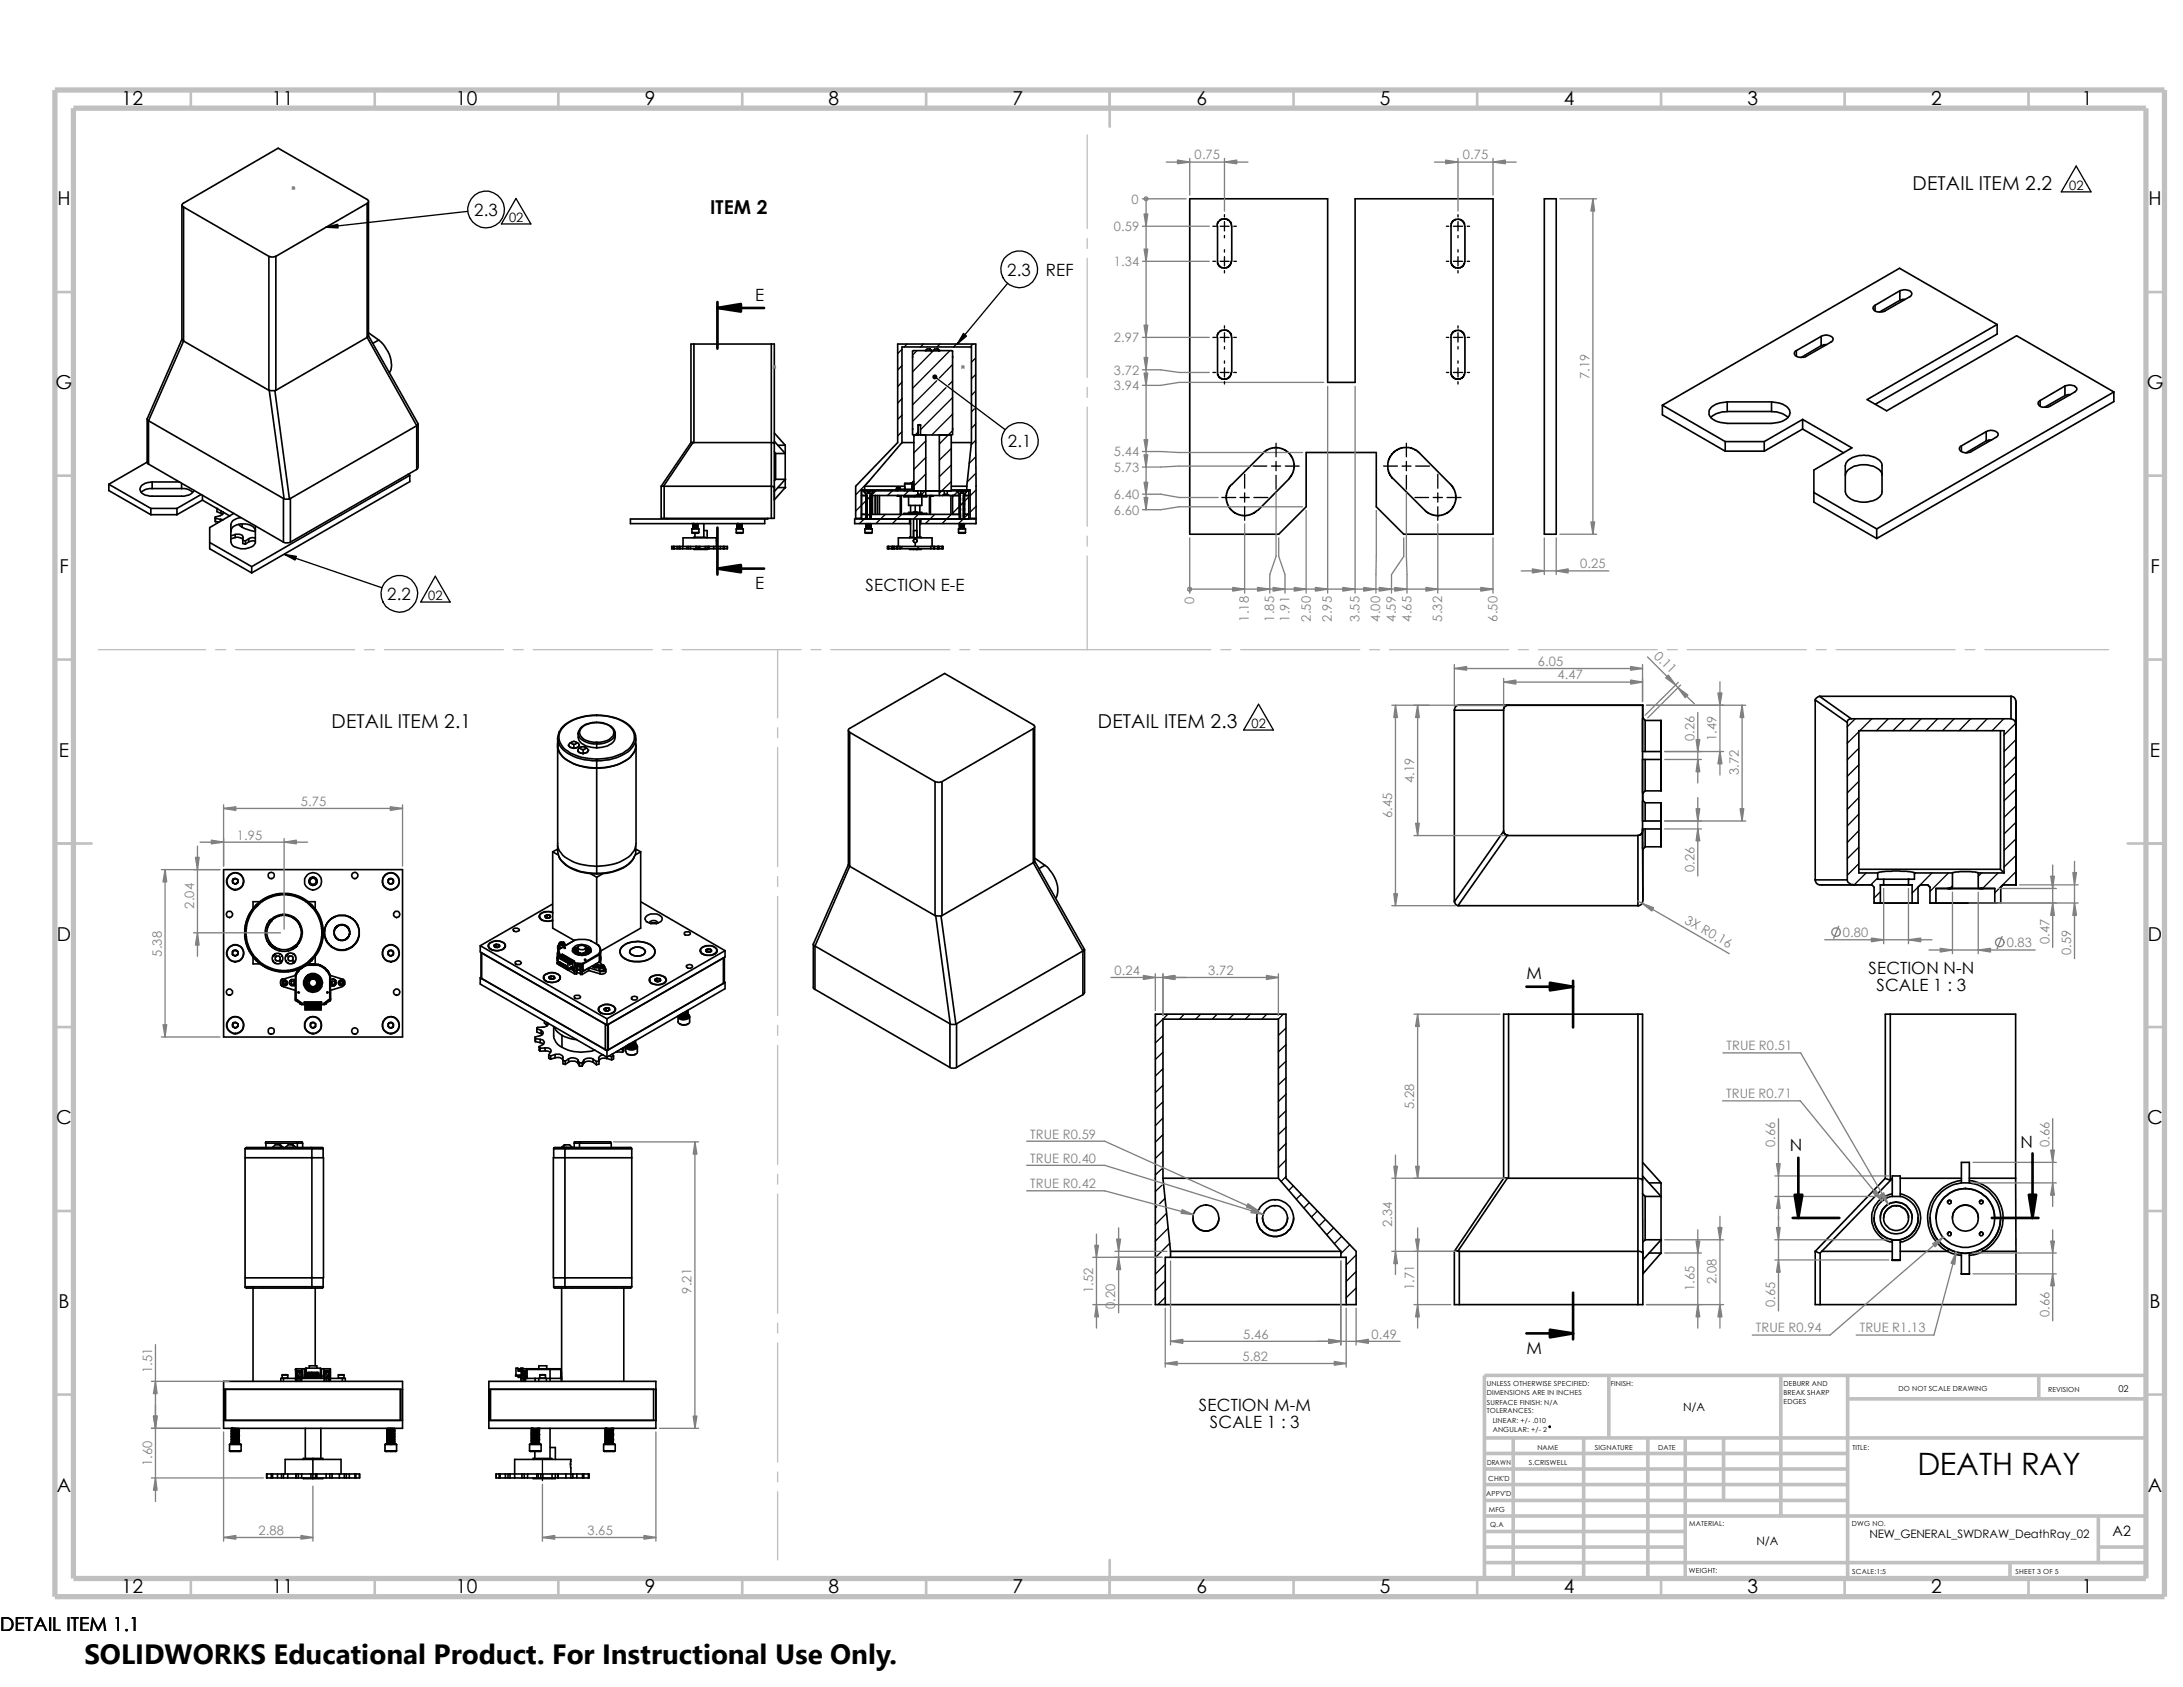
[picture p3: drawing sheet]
<svg xmlns="http://www.w3.org/2000/svg" width="279mm" height="216mm" viewBox="0 0 279 216" stroke-linecap="round" stroke-linejoin="round" font-family="sans-serif">
<defs><g id="words">
<text font-size="3.9" x="245.4" y="188.8">DEATH RAY</text>
<text font-size="3.6" x="10.8" y="213">SOLIDWORKS Educational Product. For Instructional Use Only.</text>
<g font-size="2.5">
<text x="15.5" y="13.4">12</text>
<text x="34.8" y="13.4">11</text>
<text x="58.3" y="13.4">10</text>
<text x="82.5" y="13.4">9</text>
<text x="106" y="13.4">8</text>
<text x="129.6" y="13.4">7</text>
<text x="153.1" y="13.4">6</text>
<text x="176.6" y="13.4">5</text>
<text x="200.2" y="13.4">4</text>
<text x="223.6" y="13.4">3</text>
<text x="247.2" y="13.4">2</text>
<text x="266.4" y="13.4">1</text>
<text x="7.4" y="26.3">H</text>
<text x="90.9" y="27.4">ITEM 2</text>
<text x="244.8" y="24.3">DETAIL ITEM 2.2</text>
<text x="275" y="26.3">H</text>
<text x="7.1" y="49.8">G</text>
<text x="274.8" y="49.8">G</text>
<text x="7.6" y="73.4">F</text>
<text x="275.2" y="73.4">F</text>
<text x="42.4" y="93.2">DETAIL ITEM 2.1</text>
<text x="140.5" y="93.2">DETAIL ITEM 2.3</text>
<text x="7.5" y="96.9">E</text>
<text x="275.2" y="96.9">E</text>
<text x="7.3" y="120.4">D</text>
<text x="274.9" y="120.4">D</text>
<text x="7.2" y="143.9">C</text>
<text x="274.8" y="143.9">C</text>
<text x="7.5" y="167.4">B</text>
<text x="275.1" y="167.4">B</text>
<text x="7.3" y="190.9">A</text>
<text x="274.9" y="190.9">A</text>
<text x="15.5" y="203.9">12</text>
<text x="34.8" y="203.9">11</text>
<text x="58.3" y="203.9">10</text>
<text x="82.5" y="203.9">9</text>
<text x="106" y="203.9">8</text>
<text x="129.6" y="203.9">7</text>
<text x="153.1" y="203.9">6</text>
<text x="176.6" y="203.9">5</text>
<text x="200.2" y="203.9">4</text>
<text x="223.6" y="203.9">3</text>
<text x="247.2" y="203.9">2</text>
<text x="266.4" y="203.9">1</text>
<text x="0" y="208.7">DETAIL ITEM 1.1</text>
</g>
<g font-size="2.2">
<text x="60.7" y="27.6">2.3</text>
<text x="128.9" y="35.3">2.3</text>
<text x="133.8" y="35.3">REF</text>
<text x="96.6" y="38.5">E</text>
<text x="129" y="57.2">2.1</text>
<text x="49.6" y="76.8">2.2</text>
<text x="96.6" y="75.4">E</text>
<text x="110.8" y="75.6">SECTION E-E</text>
<text x="195.4" y="125.3">M</text>
<text x="239.1" y="124.7">SECTION N-N</text>
<text x="240.2" y="126.8">SCALE 1 : 3</text>
<text x="229.1" y="147.3">N</text>
<text x="258.6" y="147">N</text>
<text x="195.4" y="173.2">M</text>
<text x="153.5" y="180.6">SECTION M-M</text>
<text x="154.9" y="182.8">SCALE 1 : 3</text>
</g>
<text font-size="1.8" x="270.4" y="196.6">A2</text>
<g font-size="1.7" fill="#808080">
<text x="152.9" y="20.4">0.75</text>
<text x="187.2" y="20.4">0.75</text>
<text x="142.6" y="29.6">0.59</text>
<text x="144.8" y="26.1">0</text>
<text x="142.6" y="34.1">1.34</text>
<text x="142.6" y="43.8">2.97</text>
<text x="142.6" y="48">3.72</text>
<text x="142.6" y="50">3.94</text>
<text x="203.5" y="48.5" transform="rotate(-90 203.5 48.5)">7.19</text>
<text x="142.6" y="58.4">5.44</text>
<text x="142.6" y="60.4">5.73</text>
<text x="142.6" y="63.9">6.40</text>
<text x="142.6" y="65.9">6.60</text>
<text x="152.8" y="77.3" transform="rotate(-90 152.8 77.3)">0</text>
<text x="202.3" y="72.7">0.25</text>
<text x="159.9" y="79.5" transform="rotate(-90 159.9 79.5)">1.18</text>
<text x="163.1" y="79.5" transform="rotate(-90 163.1 79.5)">1.85</text>
<text x="165.1" y="79.5" transform="rotate(-90 165.1 79.5)">1.91</text>
<text x="167.8" y="79.5" transform="rotate(-90 167.8 79.5)">2.50</text>
<text x="170.5" y="79.5" transform="rotate(-90 170.5 79.5)">2.95</text>
<text x="174" y="79.5" transform="rotate(-90 174 79.5)">3.55</text>
<text x="176.7" y="79.5" transform="rotate(-90 176.7 79.5)">4.00</text>
<text x="178.6" y="79.5" transform="rotate(-90 178.6 79.5)">4.59</text>
<text x="180.6" y="79.5" transform="rotate(-90 180.6 79.5)">4.65</text>
<text x="184.6" y="79.5" transform="rotate(-90 184.6 79.5)">5.32</text>
<text x="191.6" y="79.5" transform="rotate(-90 191.6 79.5)">6.50</text>
<text x="196.8" y="85.2">6.05</text>
<text x="199.3" y="87">4.47</text>
<text x="211.6" y="84" transform="rotate(45 211.6 84)">0.11</text>
<text x="216.9" y="94.8" transform="rotate(-90 216.9 94.8)">0.26</text>
<text x="219.7" y="94.8" transform="rotate(-90 219.7 94.8)">1.49</text>
<text x="181" y="100.2" transform="rotate(-90 181 100.2)">4.19</text>
<text x="222.5" y="99.2" transform="rotate(-90 222.5 99.2)">3.72</text>
<text x="30.3" y="107.4">1.95</text>
<text x="38.5" y="103.1">5.75</text>
<text x="178.2" y="104.7" transform="rotate(-90 178.2 104.7)">6.45</text>
<text x="216.9" y="111.6" transform="rotate(-90 216.9 111.6)">0.26</text>
<text x="24.8" y="116.3" transform="rotate(-90 24.8 116.3)">2.04</text>
<text x="215.5" y="118.1" transform="rotate(30 215.5 118.1)">3X R0.16</text>
<text x="235.9" y="119.9">0.80</text>
<text x="20.7" y="122.4" transform="rotate(-90 20.7 122.4)">5.38</text>
<text x="142.7" y="124.8">0.24</text>
<text x="154.6" y="124.8">3.72</text>
<text x="256.8" y="121.2">0.83</text>
<text x="262.3" y="120.8" transform="rotate(-90 262.3 120.8)">0.47</text>
<text x="265.1" y="122.2" transform="rotate(-90 265.1 122.2)">0.59</text>
<text x="221" y="134.4">TRUE R0.51</text>
<text x="181" y="141.9" transform="rotate(-90 181 141.9)">5.28</text>
<text x="220.9" y="140.5">TRUE R0.71</text>
<text x="131.9" y="148.8">TRUE R0.40</text>
<text x="131.9" y="145.7">TRUE R0.59</text>
<text x="227.2" y="146.8" transform="rotate(-90 227.2 146.8)">0.66</text>
<text x="262.3" y="146.8" transform="rotate(-90 262.3 146.8)">0.66</text>
<text x="131.9" y="152.1">TRUE R0.42</text>
<text x="178.2" y="157.1" transform="rotate(-90 178.2 157.1)">2.34</text>
<text x="88.5" y="165.6" transform="rotate(-90 88.5 165.6)">9.21</text>
<text x="139.9" y="165.5" transform="rotate(-90 139.9 165.5)">1.52</text>
<text x="142.7" y="167.6" transform="rotate(-90 142.7 167.6)">0.20</text>
<text x="181" y="165.1" transform="rotate(-90 181 165.1)">1.71</text>
<text x="216.9" y="165.3" transform="rotate(-90 216.9 165.3)">1.65</text>
<text x="219.7" y="164.4" transform="rotate(-90 219.7 164.4)">2.08</text>
<text x="227.2" y="167.3" transform="rotate(-90 227.2 167.3)">0.65</text>
<text x="159.1" y="171.3">5.46</text>
<text x="175.5" y="171.3">0.49</text>
<text x="224.7" y="170.5">TRUE R0.94</text>
<text x="238" y="170.5">TRUE R1.13</text>
<text x="262.3" y="168.6" transform="rotate(-90 262.3 168.6)">0.66</text>
<text x="19.5" y="175.7" transform="rotate(-90 19.5 175.7)">1.51</text>
<text x="159" y="174.2">5.82</text>
<text x="19.5" y="187.6" transform="rotate(-90 19.5 187.6)">1.60</text>
<text x="33.1" y="196.4">2.88</text>
<text x="75.2" y="196.4">3.65</text>
</g>
<g font-size="1.7">
<text x="65.2" y="28.4">02</text>
<text x="264.8" y="24.3">02</text>
<text x="54.8" y="76.8">02</text>
<text x="160.2" y="93.2">02</text>
</g>
<g font-size="1.5">
<text x="215.4" y="180.6">N/A</text>
<text x="224.8" y="197.7">N/A</text>
<text x="239.3" y="196.8">NEW_GENERAL_SWDRAW_DeathRay_02</text>
</g>
<text font-size="1.2" x="271.1" y="178.1">02</text>
<g font-size=".9">
<text x="190.3" y="177.4">UNLESS OTHERWISE SPECIFIED:</text>
<text x="190.3" y="178.6">DIMENSIONS ARE IN INCHES</text>
<text x="190.3" y="179.7">SURFACE FINISH: N/A</text>
<text x="206.2" y="177.4">FINISH:</text>
<text x="228.3" y="177.3">DEBURR AND</text>
<text x="228.3" y="178.5">BREAK SHARP</text>
<text x="228.3" y="179.7">EDGES</text>
<text x="243" y="178.1">DO NOT SCALE DRAWING</text>
<text x="262.1" y="178.1">REVISION</text>
<text x="190.3" y="180.9">TOLERANCES:</text>
<text x="191.1" y="182.1">LINEAR: +/- .010</text>
<text x="191.1" y="183.3">ANGULAR: +/- 2</text>
<text x="196.8" y="185.6">NAME</text>
<text x="204.1" y="185.5">SIGNATURE</text>
<text x="212.2" y="185.5">DATE</text>
<text x="237.1" y="185.5">TITLE:</text>
<text x="190.2" y="191.4">APPV'D</text>
<text x="190.3" y="187.5">DRAWN</text>
<text x="190.5" y="189.5">CHK'D</text>
<text x="195.7" y="187.5">S.CRISWELL</text>
<text x="190.5" y="193.5">MFG</text>
<text x="190.7" y="195.5">Q.A</text>
<text x="216.2" y="195.2">MATERIAL:</text>
<text x="237" y="195.2">DWG NO.</text>
<text x="216.2" y="201.3">WEIGHT:</text>
<text x="237.1" y="201.4">SCALE:1:5</text>
<text x="258" y="201.4">SHEET 3 OF 5</text>
</g>
</g></defs>
<g fill="none" stroke="#c0c0c0" stroke-width=".34">
<path d="M24.4 11.5v2.3M48 11.5v2.3M71.5 11.5v2.3M95 11.5v2.3M118.5 11.5v2.3M142 11.5v4.7M165.6 11.5v2.3M189.1 11.5v2.3M212.6 11.5v2.3M236.1 11.5v2.3M259.6 11.5v2.3M7 37.4h2.4"/>
<path d="M274.7 37.4h2.3M7 60.9h2.4M274.7 60.9h2.3M7 84.4h2.4M274.7 84.4h2.3M7 107.9h4.7M272.3 107.9h4.7M7 131.4h2.4M274.7 131.4h2.3M7 155h2.4M274.7 155h2.3M7 178.5h2.4"/>
<path d="M274.7 178.5h2.3M142 199.6v4.7M24.4 202v2.3M48 202v2.3M71.5 202v2.3M95 202v2.3M118.5 202v2.3M165.6 202v2.3M189.1 202v2.3M212.6 202v2.3M236.1 202v2.3M259.6 202v2.3"/>
</g>
<g fill="none" stroke="#c0c0c0" stroke-width=".47">
<path d="M205.9 176v8M227.9 176v18M236.5 179h38.2M236.5 176v26M260.9 176v3M274.7 176h-84.7v26M190 198h25.7M190 194h84.7M190 196h25.7M190 186h46.5M190 188h46.5M190 190h46.5"/>
<path d="M190 192h46.5M190 184h84.7M190 200h84.7M193.7 184v18M202.7 184v18M210.9 184v18M215.7 184v18M220.6 184v8M257.3 200v2M268.6 198h6.1M268.6 194v6"/>
</g>
<path d="M7 11.5h270v192.8h-270zM9.4 13.8h265.3v188.2h-265.3z" fill="none" stroke="#c0c0c0" stroke-width=".68" stroke-linecap="butt"/>
<g fill="none" stroke="#000" stroke-width=".21">
<path d="M23.3 26.2v17.2l-4.5 10.2 .2 .2M23.5 26.5l10.9 6.3M23.5 26.5v17.1M34.4 32.8l.3 .1 .6-.1M34.4 32.8v17.2M35.3 32.8v17.2M47 26l-11.7 6.8M47 26v17.2M47 26a.28 .28 0 0 0 .2-.2 .28 .28 0 0 0-.2-.3l-11.4-6.5-12.1 7a.26 .26 0 0 0-.2 .2 .26 .26 0 0 0 .2 .3M47.2 25.8v17.2l-.2 .2M152.3 25.4h17.6v23.5h3.5v-23.5h17.7v43h-11.4l-3.6-3.5v-7h-8.9v7l-3.5 3.5h-11.4zM155.7 29l.2-.6 .5-.4 .7 .1 .5 .4v.5v4.4"/>
<path d="M155.8 29v4.7l.4 .5 .5 .1 .5-.1 .2-.2 .2-.6M185.7 29v4.7l.4 .5 .2 .1h.6l.4-.3 .2-.6v-4.7l-.4-.5-.5-.2-.3 .1-.5 .3-.1 .6M197.7 25.4h1.5v43h-1.5zM240 39.1v.7M243.2 37.2l-3.2 1.9M243.2 37.2v1.2M243.2 38.4l-2.6 1.5M243.2 37.2a1.34 1.34 0 0 1 1.4 .2l.1 .2-.1 .3-3.3 1.9a1.13 1.13 0 0 1-1.6-.3l.1-.3 .2-.1M243.8 38.3l-.6 .1M18.8 59.1l.2 .3M18.8 53.6v5.5M18.8 59.1l-4.9 2.9"/>
<path d="M19 53.8l17.3 10M19 53.8h.1M19 59.4l17.3 10M19 53.8v5.6M23.3 43.4l.2 .2M23.5 43.6l10.9 6.4M23.5 43.6l-4.5 10.2M23.5 43.6h.1M34.4 50h.1M34.5 50h.7M34.5 50l1.9 13.8M35.2 50l1.8 13.8"/>
<path d="M35.3 50h-.1M47 43.2l-11.7 6.8M47 43.2h.1M47 43.2l6.3 11.3M47.2 43l6.3 11.2M47.2 42.6l1.3 .9M48.5 43.5a4 4 0 0 1 1.5 3.8l-.2 .4M48.5 43.5l-.8 .4M53.3 54.5l.2-.2v5.6l-.2 .2M53.3 54.5l-16.1 9.3M53.3 54.5h.1M53.3 54.5v5.6"/>
<path d="M88.4 56.6h.3M88.4 56.6l-3.8 5.6M88.7 56.6h.1M88.7 56.6l-3.8 5.6M88.8 44h-.4v12.6M88.8 56.6h10M88.8 44v12.6M88.8 44h9.9M98.7 56.6l.4 .2M98.7 44h.4v22.3h-.4M98.7 44v22.3M99.1 56.6h.1"/>
<path d="M99.1 57.8l.2 .2M99.1 56.5l1.4 1.5M99.1 55.4l1.4 1.6M99.3 58h1.2M99.3 58v3.3M99.6 57h.9M100.5 58v3.4M100.5 57v1M115.4 56.6h1.6M115.4 56.6l-4.7 5.6M115.4 56.6v-12.2h8.9v12.2M116.8 44.9h5.1v10.7l-.1 .1-5-.1z"/>
<path d="M116.8 45.7h.1M116.8 54.9h.1M117 55.7v7.1M117.5 54.4h.3M117.5 54.4v1.3M117.8 54.4v1.3M117.8 54.4h.1M118.5 55.7v7.7M119 44.7l.3 .2h-.1M119 44.7l.2 .2M119 44.7h-.3l-.3 .2h.8M120 44.7l.3 .2h-.2"/>
<path d="M120 44.7l.1 .2M120 44.7h-.4l-.2 .2h.7M120.2 55.7v7.7M121.8 56.6h2.5M121.8 55.7v7.1M121.9 45.7h.1M121.9 54.9h.1M124.3 56.6l-.6 5.6M155.7 43.2l.2-.5 .5-.5 .7 .1 .5 .5v.4v4.5M155.8 43.2v4.7l.4 .5 .5 .2 .5-.2 .2-.2 .2-.5M161.6 58l.4-.3 .9-.4h.6l.7 .1 .8 .6 .3 .3 .3 .7 .1 .8-.2 .7-.5 .8-4 4M161.7 58l-4.3 4.2-.3 .6-.2 .7 .1 .8 .3 .6 .3 .4 .8 .5 .7 .2h.6l.9-.4 .3-.3"/>
<path d="M185.7 43.2l.1-.6 .5-.3 .3-.1 .5 .2 .4 .5v4.8l-.2 .5-.4 .3h-.6l-.2-.1-.4-.5v-4.7M212.8 51.9l8 4.6M212.8 51.9v1.2l8 4.6M220.8 56.5h5M220.8 56.5v1.2M220.8 57.7h5M221.1 51.4h5.6M221.1 51.4v1.3M221.1 52.7h5.6M221.1 51.4a2.97 2.97 0 0 0-2.2 .9 .96 .96 0 0 0 .5 1.5l.8 .3 .9 .1h5.6a2.97 2.97 0 0 0 2.2-.9 .96 .96 0 0 0-.5-1.4l-.8-.3-.9-.2M221.1 52.7a3.2 3.2 0 0 0-2.2 .7M225.8 56.5v1.2"/>
<path d="M226.7 51.4v1.3M226.7 52.7a3.2 3.2 0 0 1 2.2 .7M229.9 44.9v.7M230.7 53.7l6.3 3.6-4.8 2.9v4.1l8 4.6M230.7 53.7l-4.9 2.8M230.7 53.7v1.2M230.7 54.9l5.3 3.1M230.7 54.9l-4.9 2.8M233.1 43.1a1.13 1.13 0 0 1 1.5 .2v.3l-.2 .2-3.2 1.8a1.13 1.13 0 0 1-1.5-.3v-.3l.2-.1M233.1 43.1l-3.2 1.8M233.1 43.1v1.1M233.1 44.2l-2.6 1.6"/>
<path d="M233.8 44.1l-.7 .1M236.5 58.9a3.3 3.3 0 0 1 4.2 .2l.2 .3v3.5a1.45 1.45 0 0 1-1.5 1.2 3.3 3.3 0 0 1-2.9-.5l-.2-.4-.1-.3v-3.3l.1-.3zM251 57.1v.7M254.2 55.2a1.13 1.13 0 0 1 1.5 .3v.3l-.2 .2-3.2 1.8a1.13 1.13 0 0 1-1.5-.3v-.3l.2-.1M254.2 55.2l-3.2 1.9M254.2 55.2v1.2M254.2 56.4l-2.6 1.6M254.9 56.3l-.7 .1M255.6 41.5l-12.5-7.2-30.3 17.6M255.6 41.5l-16.6 9.6 2.5 1.5 16.6-9.6 12.5 7.2M255.6 41.5v1.3l-15.6 8.9M261.1 51.3v.7"/>
<path d="M264.3 49.4l-3.2 1.9M264.3 49.4v1.2M264.3 50.6l-2.6 1.5M264.3 49.4a1.34 1.34 0 0 1 1.5 .2 .4 .4 0 0 1-.2 .6l-3.2 1.8a1.13 1.13 0 0 1-1.5-.3v-.3l.2-.1M265 50.5l-.7 .1M270.6 50.2l-30.4 17.5M270.6 50.2v1.2l-30.4 17.5M13.9 62l5.4 3.1M13.9 62v.8l5.4 3.1M19.3 65.1h3.3M19.3 65.1v.8M19.3 65.9h3.3"/>
<path d="M19.5 61.7a1.46 1.46 0 0 0-1.6 .9 .96 .96 0 0 0 1 .8l.3 .1h4l.7-.1a1.07 1.07 0 0 0 .9-.7M19.5 62.5l-.9 .2-.5 .3M19.5 61.7h3.5M19.5 61.7v.8M19.5 62.5h3.7M22.6 65.1v.8M23.2 62.5a1.71 1.71 0 0 1 1.4 .5M23.2 61.8v.7M25.7 63.3l-3.1 1.8M25.9 63.4v.6M25.9 64l3.5 2M25.9 64l-3.3 1.9"/>
<path d="M26.8 69.4l5.4 3.1M27.6 66.2v.6M27.6 66.8h.4M27.6 66.2v.1l.6 .2M27.6 66.5v.3M27.9 65.1h-.1v.4l.5 .2M28.2 66.5h.3M28.2 66.5v.2M28.3 65.7l.2 .1M28.3 65.4v.3M28.6 65.5l-.2 .4-.8 .3M29.5 67.9a1.38 1.38 0 0 1 1.6-.8h.6l.5 .2a.83 .83 0 0 1 .5 .6"/>
<path d="M29.6 67.8l-.1 .3M29.9 65.7l-3.1 1.8v2.7l5.4 3.1M30.1 68.4a.76 .76 0 0 1 1 .3v.5M30.1 68.8a.96 .96 0 0 1 1 .3M30.1 68.4l-.6 .2M30.1 68.4v.4M30.1 68.8l-.6 .2M30.5 67.1l.5 .4M30.9 66.3a1.32 1.32 0 0 0-1.4 .8v2.2a.96 .96 0 0 0 1 .8 2.16 2.16 0 0 0 2.1-.4l.1-.2v-2.2M31 67.5l1.7 .5M31 67.1v.4M31.1 69.2v.4h.3"/>
<path d="M31.1 69.2h.3M31.4 69.2v.4M31.8 69l-.4 .2M31.8 69v.3M31.8 69.3l-.4 .3M32.2 72.5v.8M32.7 68.9l-.4-.1-.5 .2M32.7 69.3l-.4-.1-.5 .1M36.3 63.8h.1M36.3 63.8v5.6M36.3 69.4l.2 .1 .7-.1M36.4 63.8h.6"/>
<path d="M37.2 63.8h-.2M37.2 63.8v5.6M52.2 60.7l.3 .1M52.5 60.8v.8l-20.3 11.7M52.5 60.8l-20.3 11.7M53.3 60.1l-16.1 9.3M84.6 62.2h.3M84.6 62.2h.1M84.6 62.2v4.1h.4M84.9 62.2h.1M85 62.2h13.8M85 62.2v4.1"/>
<path d="M85 66.3h13.7M85.4 66.3v.1M86 69.9v.3M86 69.9h.2M86 70.2h.2M86 69.9h.1M86 70.2h.1M86.2 69.9h.1M86.2 70.2h.1M86.2 69.9v.3M86.3 69.9h.4M86.3 70.2h.4"/>
<path d="M86.3 69.9v.3M86.7 69.9h.2M86.7 70.2h.2M86.7 69.9v.3M86.9 69.9v.3M86.9 69.9h.1M86.9 70.2h.1M87 69.9v.3M87 69.9h.4M87 70.2h.4M87.4 69.9v.3M87.4 69.9h.5"/>
<path d="M87.4 70.2h.5M87.9 69.9h.2M87.9 70.2h.2M87.9 69.9v.3M88.1 69.9h.3M88.1 70.2h.3M88.1 69.9v.3M88.4 69.9v.3M88.4 69.9h.7M88.4 70.2h.7M88.6 68.2h.8h.1M88.6 67.7h.9"/>
<path d="M88.6 67.7v.5M88.6 68.2h.9M88.7 67.1h.1M88.7 67.2l.1 .1M88.7 67.4h.1M88.7 67.5h.1M88.7 67.6h.1M88.7 67v.1M88.7 67.1v.1M88.7 67.3h.1M88.7 67.3v.1M88.7 67.4v.1"/>
<path d="M88.7 67.2v.1M88.8 67.1h-.1M88.8 67.2h-.1M88.8 67.3h-.1M88.8 67.4h-.1M88.8 67.5l-.1 .1M88.8 67v.1M88.8 67.1v.1M88.8 67.3h.1M88.8 67.4h.1M88.8 67.5h.1M88.8 67.5h-.1"/>
<path d="M88.8 67.6h-.1M88.9 68.2v.5M89.1 69.9h.1M89.1 70.2h.1M89.1 69.9v.3M89.2 67.1h.1M89.2 67.2l.1 .1M89.2 67.4h.1M89.2 67.5h.1M89.2 67.6h.1M89.2 67.2h.1M89.2 67.3v.1"/>
<path d="M89.2 67.4v.1M89.2 67.6h-.4M89.2 69.9v.3M89.2 69.9h.2M89.2 70.2h.2M89.2 67.1l-.4 .1M89.2 67.2l-.4 .1M89.2 67.4h-.4M89.2 67.5h-.4M89.2 67.1h-.4M89.2 67.4l-.4 .1M89.3 67.1h-.1"/>
<path d="M89.3 67.2h-.1M89.3 67.3l-.1 .1M89.3 67.4h-.1M89.3 67.5l-.1 .1M89.3 67.1h-.6M89.3 67.1v.1M89.3 67.3h.1M89.3 67.4h.1M89.3 67.5h.1M89.3 67.1l-.6 .1M89.3 67.3h-.6M89.3 67.4h-.6"/>
<path d="M89.3 67.5l-.6 .1M89.3 67.4l-.6 .1M89.3 67.3l-.6 .1M89.3 67.2h-.6M89.4 69.9v.3M89.4 69.9h.2M89.4 70.2h.2M89.5 67.7v.5M89.6 69.9h.7M89.6 70.2h.7M89.6 69.9v.3M90.1 67.9h.4v.9"/>
<path d="M90.1 67v1.7M90.3 70.2h.4M90.3 68.7h-1.5v.1M90.3 69.9h.2M90.3 69.9v.3M90.5 69.9v.4h-1.7v-.1M90.5 69.9h.2M90.7 69.9h.7M90.7 70.2h.7M90.7 69.9h.1M90.7 70.2h.1M90.7 69.9v.3"/>
<path d="M91.4 70.2h.3M91.4 69.9v.3M91.7 70.2h.2M91.7 69.2v-.4h-4.3v1.1M91.7 69.2v1M91.7 69.1v.1M91.9 69.9h-.5M91.9 69.9h.3M91.9 70.2h.3M91.9 69.9v.3M92.2 69.9h.4M92.2 70.2h.4"/>
<path d="M92.2 69.9v.3M92.6 69.9h.1M92.6 70.2h.1M92.6 69.9v.3M92.7 69.9v.3M92.7 69.9h.4M92.7 70.2h.4M93.1 69.9v.3M93.1 69.9h.1M93.1 70.2h.1M94.2 67.7h.9M94.2 68.2h.9"/>
<path d="M94.2 68.2h.1h.7h.1M94.2 67.7v.5M94.4 67.1l.6-.1v.1M94.4 67.1h.1M94.4 67.2v.1M94.4 67.4h.1M94.4 67.5h.1M94.4 67.6h.1M94.4 67v.1M94.4 67.1v.1M94.4 67.3h.1M94.4 67.3v.1"/>
<path d="M94.4 67.4v.1M94.4 67.2h.1M94.4 67.5v.1M94.5 67l-.1 .1M94.9 67.1l-.5 .1M94.9 67.2l-.5 .1M94.9 67.4h-.5M94.9 67.5h-.5M94.9 67.1h-.5M94.9 67.4l-.5 .1M94.9 67.6h-.4M94.9 67.1h.1"/>
<path d="M94.9 67.2l.1 .1M94.9 67.4h.1M94.9 67.5h.1M94.9 67.6h.1M94.9 67.1h.1h-.6M94.9 67.2h.1M94.9 67.3v.1M94.9 67.4v.1M95 67.2h-.1M95 67.3l-.1 .1M95 67.4h-.1M95 67.5l-.1 .1"/>
<path d="M95 67.1h-.1M95 67.4l-.1 .1M95 67.6h-.1M95 67.6h.1M95 67.1h.1M95 67.3h.1M95 67.4h.1M95 67.5h.1M95 67.1v.1M95 67.3v.1M95 67.5v.1M95 67.2h.1"/>
<path d="M95 67.1l-.6 .1M95 67.3h-.6M95 67.4h-.6M95 67.5l-.6 .1M95 67.4l-.6 .1M95 67.3l-.6 .1M95 67.2h-.6M95.1 67.7v.5M98.3 66.3v.1h-17.6v.6h17.2v-.6M98.7 62.2l.3 .1 .1 .1M99.3 61.3l-.2 .3M99.3 61.3h1.2"/>
<path d="M99.6 62.4h.9M100.5 61.4l-1.4 1.5M100.5 62.4h.1M100.5 61.4h.1M100.5 62.4l-1.4 1.6M100.5 61.4v1M110.3 63.4h.6M110.3 66.3h-.8v-4.1l5.4-5.6v-12.6h10v22.3h-.9M110.3 65.8h.6v.6M110.5 62.8h.5M110.5 62.8h-.2v3.6M110.5 62.8l.4 .4"/>
<path d="M110.7 62.2h5.1M110.7 62.2v.5M110.7 67.7h.9M110.7 68.2h.9M110.7 68.2h.1h.7h.1M110.7 67.7v.5M110.9 63.2v.1M110.9 64.1h.1M110.9 65.7l.1 .1M110.9 64.8h.1M110.9 64.2h.1M110.9 64.6h.1"/>
<path d="M110.9 64.3h.1M110.9 65.6l.1 .1M110.9 63.8l.1 .1M110.9 64h.1M110.9 64.4l.1 .1M110.9 63.4h.1M110.9 65.3h.1M110.9 65.5h.1M110.9 64.7h.1M110.9 63.6h.1M110.9 65.2h.1M110.9 63.5h.1"/>
<path d="M110.9 64.9h.1M110.9 65l.1 .1M110.9 63.7l.1 .1M110.9 65.4h.1M110.9 67.1h.1M110.9 67.2h.1M110.9 67.3l.1 .1M110.9 67.4l.1 .1M110.9 67.6h.1M110.9 66.3l.1 .1M110.9 66.2l.1 .1M110.9 66.1h.1"/>
<path d="M110.9 66h.1M110.9 65.9h.1l-.1 .1M110.9 63.3l.1 .1M110.9 63.3h.1M110.9 65.9h.1M110.9 67.3h.1M110.9 67.4h.1M110.9 66.3h.1M110.9 66.2h.1M110.9 63.2v2.7M110.9 67.5v.1M110.9 65.7h.1"/>
<path d="M110.9 65.6h.1M110.9 65h.1M110.9 64.4h.1M110.9 63.7h.1M110.9 63.8h.1M110.9 67v.1M110.9 66.4h.1M111 62.8h.1M111 67.1l-.1 .1M111 67.3h-.1M111 67.4h-.1M111 67.5h-.1"/>
<path d="M111 67.1h.1M111 67.2v.1M111 67.4h.1M111 67.5h.1M111 67.6h.1M111 66.3h-.1M111 66.1l-.1 .1M111 66l-.1 .1M111 65.8h-.1M111 65.7h-.1M111 65.5l-.1 .1M111 65.4l-.1 .1"/>
<path d="M111 65.3l-.1 .1M111 65.2h-.1M111 65.1h-.1M111 64.9l-.1 .1M111 64.8l-.1 .1M111 64.7l-.1 .1M111 64.6h-.1M111 64.5h-.1M111 64.3l-.1 .1M111 64.2l-.1 .1M111 64.1l-.1 .1M111 64l-.1 .1"/>
<path d="M111 63.9h-.1M111 63.8h-.1M111 63.6l-.1 .1M111 63.5l-.1 .1M111 63.4l-.1 .1M111 65.1h.1M111 67.6h-.1M111 62.8h-.5l.4 .4M111 66h.1M111 65.8h.1M111 65.7h.1M111 65.3h.1"/>
<path d="M111 65.2h.1M111 64.7h.1M111 64.6h.1M111 64.5h.1M111 64.3h.1M111 64h.1M111 63.9h.1M111 63.8h.1M111 63.4h.1M111 62.8v.1M111 62.8h.2M111 62.9v.2h.3v-.2"/>
<path d="M111.2 62.8h.1M111.2 67l-.3 .1M111.2 62.8v.3M111.3 62.8v.1M111.3 62.8h.1M111.3 62.8h.5M111.4 64.4l.1 .1M111.4 64.2h.1M111.4 64.1h.1M111.4 64.3h.1M111.4 64.6l.1 .1M111.4 65l.1 .1"/>
<path d="M111.4 63.7l.1 .1M111.4 64.9h.1M111.4 65.2h.1M111.4 64.6h.1M111.4 63.6h.1M111.4 65.5h.1M111.4 65.6l.1 .1M111.4 64.8h.1M111.4 65.3h.1M111.4 63.3l.1 .1v2.4M111.4 65.4h.1M111.4 63.5h.1"/>
<path d="M111.4 64h.1M111.4 65.7l.1 .1M111.4 63.8l.1 .1M111.4 67.1h.1M111.4 67.2h.1M111.4 67.3l.1 .1M111.4 67.4l.1 .1M111.4 67.6h.1M111.4 67.3h.1M111.4 67.4h.1M111.4 67.5v.1M111.4 62.8h.4l-.3 .5"/>
<path d="M111.4 63.3l.1 .1M111.4 65.9h.1M111.4 66h.1M111.4 66.1h.1l-.1 .1M111.4 66.2l.1 .1h-.1M111.4 66.3v.1M111.4 66.3h.1M111.4 66.2h.1M111.4 66.1h.1M111.4 65.7h.1M111.4 65.6h.1M111.4 65h.1"/>
<path d="M111.4 64.4h.1M111.4 63.7h.1M111.4 62.8l-.1 .1M111.4 67l-.5 .1M111.4 67.1h-.4M111.4 67.2l-.4 .1M111.4 67.3l-.4 .1M111.4 67.4l-.4 .1M111.4 67.6h-.4M111.4 67.2h-.4M111.4 67.5l-.4 .1M111.4 63.4h.1"/>
<path d="M111.4 66.4v-.6h11.5v.6M111.5 67.1l-.6 .1M111.5 67.2l-.6 .1M111.5 67.4h-.6M111.5 67.5h-.6M111.5 67.5l-.6 .1M111.5 67.3h-.6M111.5 67l-.1 .1M111.5 67.1l-.1 .1M111.5 67.3h-.1M111.5 67.4h-.1M111.5 67.5h-.1"/>
<path d="M111.5 63.3h-.1M111.5 63.4l-.1 .1M111.5 63.5l-.1 .1M111.5 63.7h-.1M111.5 63.8h-.1M111.5 63.9l-.1 .1M111.5 64l-.1 .1M111.5 64.1l-.1 .1M111.5 64.3h-.1M111.5 64.3l-.1 .1M111.5 64.5l-.1 .1M111.5 64.6h-.1"/>
<path d="M111.5 64.7l-.1 .1M111.5 64.9h-.1M111.5 65h-.1M111.5 65.1l-.1 .1M111.5 65.2l-.1 .1M111.5 65.3l-.1 .1M111.5 65.4l-.1 .1M111.5 65.6h-.1M111.5 65.7h-.1M111.5 65.8l-.1 .1M111.5 65.9l-.1 .1M111.5 66l-.1 .1"/>
<path d="M111.5 67.6h-.3M111.5 65.1h.1M111.5 63.5h.1M111.5 67.1h.1M111.5 67.5h.1M111.5 67.6h.1M111.5 65.9h.1M111.5 67.2v.1M111.5 67.4h.1M111.5 66h.1M111.5 65.8h.1M111.5 65.7h.1"/>
<path d="M111.5 65.3h.1M111.5 65.2h.1M111.5 64.7h.1M111.5 64.6h.1M111.5 64.5h.1M111.5 64.3h.1M111.5 64h.1M111.5 63.9h.1M111.5 63.8h.1M111.5 63.4h5.7M111.5 63.3h.1M111.5 63.6h.1"/>
<path d="M111.5 64.8h.1M111.5 65.4h.1M111.5 64.1h.1M111.5 64.2h.1M111.5 65.5h.1M111.5 64.9h.1M111.6 67.7v.5M111.7 63.4v2.4M111.8 62.8h11.1M111.8 62.8l-.3 .4v.2M112 63.4v2.4M112.1 63.4v2.4"/>
<path d="M112.3 63.4v2.4M112.6 63.4v2.4M113.7 69.9h-.1v.3h.1M113.7 69.9v.3M113.7 70.2h.1M113.7 69.9h.1M113.7 69.9h.4M113.7 70.2h.4M114.1 70.2h.2M114.1 69.9h.2M114.1 69.9v.3M114.3 69.9v.3"/>
<path d="M114.3 70.2h.1M114.3 69.9h.1M114.4 69.9h.4M114.4 70.2h.4M114.4 69.9v.3M114.5 69.9v.3M114.7 62.7h-4.5v3.6M114.8 70.2h.1M114.8 69.9h.1M114.8 62.4h.4M114.8 62.6v-.3h.4v.3M114.8 62.6h.4"/>
<path d="M114.8 69.9v.3M114.9 63.5h.2M114.9 63.4v.1M114.9 70.2h.3M114.9 69.9h.3M114.9 62.6h-.2v.2M114.9 63.5h.1M114.9 62.6v.2M114.9 69.9v.3M114.9 62.6h.9M115 63.4l-.1 .1M115.1 63.5h-.2"/>
<path d="M115.1 63.5h.1M115.1 63.4v.1M115.2 69.9h3.9M115.2 70.2h3.9M115.2 69.9v.3M115.2 63.4v2.4M115.4 63.4v2.4M115.7 63.4v.2h1.4M115.8 62.6h1M115.8 61.9h1M115.8 62.6v.2M115.8 61.9v.7"/>
<path d="M115.8 62.4v.2M116.3 65.7v-.1h1.7v.1M116.3 63.6v1.1h1.7v-1.1M116.4 70.2v.1h.5M116.4 66.4v.6M116.5 67h-7.1v-.6h15.5v.6h-7.2M116.5 64.7v.9M116.5 66.4v2.3M116.7 62.6h.1M116.8 62.6h.1M116.8 62.1h.2M116.8 62v.1"/>
<path d="M116.8 61.8v.1M116.8 61.9l-.1 .7M116.8 62.1v.5M116.8 61.8h.2M116.8 61.8h-1v.1M116.8 61.8h-.2M116.9 68.7h-.5v.1M116.9 62h.1M116.9 62.4v.1M116.9 62.1h.1M116.9 67.9h.4M116.9 70.3h.5"/>
<path d="M116.9 65.6h.2M116.9 62.1v.7M116.9 66.4v2.4M116.9 69.1v.2M116.9 70.2v.1M117 61.6h-.2v.2M117.1 63.4v.2M117.1 68.8h-2.1v1.1M117.1 69a.25 .25 0 0 1 .3 .2 .25 .25 0 0 1-.3 .3M117.1 69a.25 .25 0 0 0-.2 .2 .25 .25 0 0 0 .2 .3M117.1 64.7v.9M117.1 68.8v.2"/>
<path d="M117.1 69.5v.4M117.1 68.8h2.2v1.1M117.2 63.4h.9M117.2 65.6h.1M117.3 65.7v.1M117.3 65.7h1.3v.1M117.3 65.7h-1.6v.1M117.3 70.2v.1h.6v-.1M117.3 66.4v2.4M117.3 69.1v.2M117.3 68.7h.6v.1M117.5 63.2l-.3 .2"/>
<path d="M117.5 62.8v.4M117.5 63.2h.4M117.7 64.7v.9M117.7 66.4v2.3M117.9 63.2l.2 .2M117.9 62.8v.4M117.9 66.4v.6M118.1 63.4h.4M118.5 63.4h1.7M118.6 63.4v.2h-1.5M119 63.4v2.4M119.1 63.4v2.4"/>
<path d="M119.1 69.9v.3M119.1 70.2h.4M119.1 69.9h.4M119.2 63.5h.2M119.2 63.5h.1M119.2 63.4v.1M119.3 63.4l-.1 .1M119.4 63.5h-.2M119.4 63.5h.1M119.4 63.4v.1M119.5 69.9v.3M119.5 70.2h.1"/>
<path d="M119.5 69.9h.1M119.6 69.9h.4M119.6 70.2h.4M119.6 69.9v.3M120 69.9v.3M120 70.2h.1M120 69.9h.1M120.1 69.9h.5M120.1 70.2h.5M120.1 69.9v.3M120.2 69.9v.3M120.2 63.4h.4"/>
<path d="M120.6 69.9v.3M120.6 70.2h.1M120.6 69.9h.1M120.6 63.4h.9M120.9 63.2h.3M120.9 63.2l-.3 .2M120.9 62.8v.4M121.2 63.2l.3 .2M121.2 62.8v.4M121.5 63.4h1.4M121.7 63.4v2.4M121.8 62.2h1.9"/>
<path d="M121.8 62.7h2.4v3.6M121.9 63.4v2.4M122.5 62.8l.3 .4M122.5 62.8h.4M122.7 67.7h.9M122.7 68.2h.9M122.7 68.2h.8h.1M122.7 67.7v.5M122.8 63.2l.1 .1M122.8 63.5h.1M122.8 64.2h.1M122.8 65.5h.1"/>
<path d="M122.8 63.6h.1M122.8 64.1h.1M122.8 65.7l.1 .1M122.8 63.7l.1 .1M122.8 64.4l.1 .1M122.8 65.3h.1M122.8 64.3h.1M122.8 64.6h.1M122.8 65.6l.1 .1M122.8 65l.1 .1M122.8 64.8h.1M122.8 65.4h.1"/>
<path d="M122.8 64h.1M122.8 63.8l.1 .1M122.8 64.7h.1M122.8 64.9h.1M122.8 65.2h.1M122.8 63.4h.1M122.8 67.1l.1 .1M122.8 67.2l.1 .1M122.8 67.4h.1M122.8 67.5h.1M122.8 66.3l.1 .1M122.8 66.2l.1 .1"/>
<path d="M122.8 66.1h.1M122.8 66h.1M122.8 65.9h.1M122.8 63.3l.1 .1M122.8 63.3h.1M122.8 67.2h.1M122.8 67.6h.1M122.8 66.3h.1M122.8 66.2h.1M122.8 63.2v2.7M122.8 67.1h.1M122.8 65.7h.1"/>
<path d="M122.8 65.6h.1M122.8 65h.1M122.8 64.4h.1M122.8 63.7h.1M122.8 63.8h.1M122.9 67.6h.2M122.9 67v.1M122.9 67.6h-.1M122.9 67.1h-.1M122.9 67.2h-.1M122.9 67.3l-.1 .1M122.9 67.4l-.1 .1"/>
<path d="M122.9 67.5l-.1 .1M122.9 67.1h.1M122.9 67.2h.1M122.9 67.4h.1M122.9 67.5h.1M122.9 66.3h-.1M122.9 66.2h-.1M122.9 66l-.1 .1M122.9 65.9l-.1 .1M122.9 65.8h-.1M122.9 65.7h-.1M122.9 65.5l-.1 .1"/>
<path d="M122.9 65.4l-.1 .1M122.9 65.3l-.1 .1M122.9 65.2h-.1M122.9 65.1h-.1M122.9 64.9l-.1 .1M122.9 64.8l-.1 .1M122.9 64.7l-.1 .1M122.9 64.6h-.1M122.9 64.5h-.1M122.9 64.3l-.1 .1M122.9 64.2l-.1 .1M122.9 64.1l-.1 .1"/>
<path d="M122.9 64l-.1 .1M122.9 63.9h-.1M122.9 63.8h-.1M122.9 63.6l-.1 .1M122.9 63.5l-.1 .1M122.9 63.4l-.1 .1M122.9 65.1h.1M122.9 65.9h.1M122.9 66h.1M122.9 65.8h.1M122.9 65.7h.1M122.9 65.3h.1"/>
<path d="M122.9 65.2h.1M122.9 64.7h.1M122.9 64.6h.1M122.9 64.5h.1M122.9 64.3h.1M122.9 64h.1M122.9 63.9h.1M122.9 63.8h.1M122.9 63.4h.1M122.9 62.8v.1M122.9 62.8h.1M122.9 62.8h.2"/>
<path d="M123 67l-.1 .1M123.1 62.8h.2M123.1 62.8v.3M123.1 67.6h.2M123.1 67l-.2 .1M123.3 67.6h.1M123.3 65.6l.1 .1M123.3 64.3h.1M123.3 65.7l.1 .1M123.3 65.3h.1M123.3 65.2h.1M123.3 64.6l.1 .1"/>
<path d="M123.3 64.8h.1M123.3 64h.1M123.3 63.8l.1 .1M123.3 65.5h.1M123.3 64.2h.1M123.3 65l.1 .1M123.3 64.4l.1 .1M123.3 64.1h.1M123.3 65.4h.1M123.3 64.6h.1M123.3 63.7l.1 .1M123.3 63.5h.1"/>
<path d="M123.3 63.3l.1 .1M123.3 64.9h.1M123.3 63.6h.1M123.3 67.1l.1 .1M123.3 67.2l.1 .1M123.3 67.4h.1M123.3 67.5h.1M123.3 67.1h.1M123.3 67.2h.1M123.3 65.9h.1M123.3 66h.1M123.3 66.1h.1l-.1 .1"/>
<path d="M123.3 66.2l.1 .1h-.1M123.3 66.3l.1 .1h-.1M123.3 62.8v.1M123.3 66.3h.1M123.3 66.1h.1M123.3 66.2h.1M123.3 62.8h.4l-.3 .4M123.3 65.7h.1M123.3 65.6h.1M123.3 65h.1M123.3 64.4h.1M123.3 63.7h.1"/>
<path d="M123.3 62.8v.3h-.4v-.2M123.3 67.2l-.4 .1M123.3 62.8h.1M123.3 67.1l-.4 .1M123.3 67.4h-.4M123.3 67.5h-.4M123.3 62.8h.5M123.4 67.6h.1M123.4 67.1h-.6M123.4 67.2h-.6M123.4 67.3l-.6 .1M123.4 67.4l-.6 .1"/>
<path d="M123.4 67.5l-.6 .1M123.4 67.1h-.1M123.4 67.2h-.1M123.4 67.3l-.1 .1M123.4 67.4l-.1 .1M123.4 67.6h-.1M123.4 63.3h-.1M123.4 63.4l-.1 .1M123.4 63.5l-.1 .1M123.4 63.6l-.1 .1M123.4 63.8h-.1M123.4 63.9l-.1 .1"/>
<path d="M123.4 64l-.1 .1M123.4 64.1l-.1 .1M123.4 64.2l-.1 .1M123.4 64.3l-.1 .1M123.4 64.5l-.1 .1M123.4 64.6h-.1M123.4 64.7l-.1 .1M123.4 64.8l-.1 .1M123.4 64.9l-.1 .1M123.4 65.1l-.1 .1M123.4 65.2l-.1 .1M123.4 65.3l-.1 .1"/>
<path d="M123.4 65.4l-.1 .1M123.4 65.5l-.1 .1M123.4 65.7h-.1M123.4 65.8l-.1 .1M123.4 65.9l-.1 .1M123.4 66l-.1 .1M123.4 63.4h.1M123.4 65.1h.1M123.4 63.5h.1M123.4 67.5h.1M123.4 67.2h.1M123.4 65.9h.1"/>
<path d="M123.4 67v.1M123.4 67.3h.1M123.4 67.4h.1M123.4 67.1h.1M123.4 66h.1M123.4 65.8h.1M123.4 65.7h.1M123.4 65.3h.1M123.4 65.2h.1M123.4 64.7h.1M123.4 64.6h.1M123.4 64.5h.1"/>
<path d="M123.4 64.3h.1M123.4 64h.1M123.4 63.9h.1M123.4 63.8h.1M123.4 63.4h.6M123.4 63.3h.1M123.4 63.6h.1M123.4 64.8h.1M123.4 65.4h.1M123.4 64.1h.1M123.4 64.2h.1M123.4 65.5h.1"/>
<path d="M123.4 64.9h.1M123.4 63.2v.1M123.4 63.2v2.6M123.6 67.7v.5M123.7 62.2v.5M123.8 62.8h.2v3.6M123.8 62.8l-.4 .4M124 65.8h-.6v.6M178.3 61.3l-.4-.5-.3-.8v-.8l.3-.8 .4-.5 .8-.5 .5-.1h.8l.4 .1 .6 .3 4.3 4.3M178.4 61.3l4.1 4.2 .6 .3 .7 .2 .8-.1 .7-.3 .4-.3 .5-.8 .2-.7-.1-.6-.3-.8-.3-.4M232.2 63l8 4.7M236.2 60.8a1.88 1.88 0 0 1 1.8-1.3 2.75 2.75 0 0 1 2.8 1l.1 .3"/>
<path d="M240.2 67.7v1.2M71.4 95.4a2.59 2.59 0 0 0 1.6 2.1 7.1 7.1 0 0 0 3.4 .8M71.4 95.1a2.3 2.3 0 0 0 1.6 2.4l.9 .4 .9 .3 1.6 .1M71.4 94.5v13.4a2.57 2.57 0 0 0 1.6 2.2 7.7 7.7 0 0 0 7.1-.2 2.63 2.63 0 0 0 1.3-2v-12.5M71.5 93.7a2.12 2.12 0 0 0 1.1 2.7 7 7 0 0 0 3.8 1M72.8 95.4l.1 .2 .5 .2M73.2 95a.33 .33 0 0 1 .3-.1 .33 .33 0 0 1 .2 .3 .33 .33 0 0 1-.3 .1 .33 .33 0 0 1-.2-.3zM73.2 95l-.3 .1-.1 .3a.62 .62 0 0 0 .6 .4M73.4 95.2v.6M73.4 95.8h.1M73.7 95l.2 .1a.34 .34 0 0 1 .2 .4 .34 .34 0 0 1-.4 .2l-.3 .1M74 96v.1l.1 .2 .5 .1"/>
<path d="M74 93.9a1.36 1.36 0 0 0 1 1.6l1.4 .2M74 93.9a1.8 1.8 0 0 0 1.6 1.3h.8M74.2 95.4l-.2 .2-.6 .2M74.3 95.7a.37 .37 0 0 1 .6 .1 .35 .35 0 0 1-.3 .1 .35 .35 0 0 1-.3-.2zM74.4 95.6l-.4 .4a.62 .62 0 0 0 .6 .4M74.6 95.9v.5M74.6 96.4h.1M74.8 95.6l.3 .2 .2 .2a.53 .53 0 0 1-.7 .4M75.4 96l-.1 .1a.51 .51 0 0 1-.7 .3M76.4 91.5a5.9 5.9 0 0 1 4.5 1.7l.3 .5M76.4 91.5v.1M76.4 92.5h.1"/>
<path d="M76.4 95.2v.5M76.4 97.4v14.4M76.4 91.5a6 6 0 0 0-4.6 1.7l-.3 .5M76.4 92.5a2.13 2.13 0 0 0-2.4 1.3v.1M76.4 91.6a5.6 5.6 0 0 0-4.5 1.7 1.91 1.91 0 0 0 .8 2.8 6.3 6.3 0 0 0 3.7 1.1M76.4 97.2v.2M76.4 91.6a5.6 5.6 0 0 1 4.5 1.7 1.91 1.91 0 0 1-.8 2.8 6.3 6.3 0 0 1-3.7 1.1M76.4 92.5a2.27 2.27 0 0 0-2.2 1.1 1.25 1.25 0 0 0 1.2 1.3l1 .1M76.4 95v.2M76.4 92.5a2.5 2.5 0 0 1 2.1 .8v.3a.91 .91 0 0 1-.6 1.1l-.9 .3h-.6M76.4 92.5a2.5 2.5 0 0 1 2.3 1 1.43 1.43 0 0 1-.9 2l-1.4 .2M78.7 93.9a1.76 1.76 0 0 1-1.6 1.3h-.7"/>
<path d="M81.2 93.8a2.28 2.28 0 0 1-1.5 2.8l-.8 .4-1 .2-1.5 .2M81.4 94.5a2.37 2.37 0 0 1-.5 2.1 5.5 5.5 0 0 1-4 1.7h-.5M81.4 95.1a2.3 2.3 0 0 1-1.7 2.4l-.8 .4-1 .3-1.5 .1M108.6 93.5v17.2M108.8 93.7l10.9 6.3M108.8 93.7v17.2M132.2 93.3l-11.6 6.7M132.2 93.3v17.1M132.2 93.3a.28 .28 0 0 0 .2-.3 .28 .28 0 0 0-.2-.2l-11.3-6.6-12.1 7a.28 .28 0 0 0-.2 .3 .28 .28 0 0 0 .2 .2M132.4 93v17.2l-.2 .2M186.1 90.9a.56 .56 0 0 1 .7-.6h23.5v1.6M186.1 90.9v24.5"/>
<path d="M186.1 90.9h6.3M192.4 90.9v15.6l.2 .3 .5 .1h16.5M193.1 90.3h-.3l-.2 .1-.2 .2v.3M210.2 90.3v16M210.3 91.9l.3 .3M210.3 91.9l-.1 4.3h2.4M210.6 92.2v4M210.6 97.2v4M210.6 92.2h2M212.6 97.2h-2.4l.1 4.3M212.6 96.2v1M212.6 92.9v7.6z"/>
<path d="M212.6 96.2v-4v9v-4M232.3 89.6v23M232.3 89.6l4.1 2.9M232.9 89.1l-.4 .2-.2 .3M232.9 89.1h24.5M232.9 89.1l4 2.9M236.4 92.5v20.1M236.9 92h20.5M236.9 92l-.3 .1-.2 .4M256 93.5v17.8M257.4 92v-2.9a.73 .73 0 0 1 .6 .6v23.5M257.4 92a.74 .74 0 0 1 .6 .8"/>
<path d="M28.6 111.3h22.9v21.4h-22.9zM29.8 112.9l.3 .2M29.8 112.6l-.1 .1 .1 .2M29.8 112.9l.3 .3M29.8 112.6v.3M30.1 112.4l.3 .2M30.1 112.4l-.3 .1v.1M30.1 112.4l-.3 .2M30.4 112.6v.3M30.4 112.9l-.3 .3M32.8 115.8l-.6 .7-.5 .8-.4 1.5v1.1l.2 .9 .4 1 .9 1.1 .6 .6 .8 .5 1.6 .4h1.1l.9-.2 1-.4 1.1-.9M32.8 115.8l.6-.6 .8-.4 1.6-.5h1.1l.9 .2 1 .4 1.1 .9 .6 .7 .4 .8 .5 1.5v1.1l-.2 .9-.4 1-.9 1.1"/>
<path d="M32.8 115.9l-.5 .6-.6 .8-.2 .9-.2 1 .2 1.3 .2 .9 .6 .9 .5 .6 1.1 .8 1.3 .5 1 .2 1.3-.2 1.3-.5 .9-.6 .8-1 .5-1 .3-1.4v-1.1l-.4-1.4-.6-.9-.9-.9-.9-.5-1.4-.5h-1.1l-1.4 .3-1 .5-.7 .6v.2l-.6 .7-.6 1.1-.2 1.2v1.1l.4 1.2 .5 1 1 1 1 .5 1.2 .4h1.1l1-.2 1.3-.6 .8-.6M32.9 115.9l.8-.6 .7-.4 1.5-.4 1.2 .1 .8 .2 1.1 .5 .8 .6 .6 .8 .4 .7 .4 1.6-.1 1.1-.2 .8-.5 1.1-.6 .8M33.3 115.4h-.9v.9M34.6 117.6l-.4 .7-.2 .7v.7l.1 .5 .5 .9 .7 .4 .7 .3h.7l.5-.2 .8-.5a.29 .29 0 0 1 .1-.5l.4-.6 .1-.9-.2-.5-.5-.8-.8-.5-1-.2-.7 .2-.6 .5M39.4 115.4h.9v.9M44.2 118.4l.4 .4 .1 .2v.5v.3l-.4 .4-.2 .1-.5 .1-.3-.1-.4-.4-.1-.2v-.7l.3-.3 .3-.3h.5l.3 .1M49.7 112.9l.3 .3M49.7 112.6v.3M49.7 112.9l.1 .2 .2 .1M50 112.4l-.3 .2M50 112.4l.3 .2M50 112.4h-.1l-.2 .2"/>
<path d="M50 112.4l.2 .1 .1 .1M50.3 112.9l-.3 .3M50.3 112.6v.3M65.7 118.9a.5 .5 0 0 1 .8 .1 .44 .44 0 0 1-.5 .3 .44 .44 0 0 1-.3-.4zM69.1 117.3v.2l.2 .2M69.3 117.7l.7 .2 .7-.1M69.8 117.2v.2M69.8 117.4l.4 .1M70 117.5h.2M70 117.1h.4M70 117.1l-.2 .1M70 117.1v.4"/>
<path d="M70.4 117.1v.2M70.4 117.1v.3M70.4 117.3l-.2 .2M70.7 109l.8 .4M70.7 109v9.8l2.8 1.6M70.7 115.7l-9.2 5.3M70.7 116.8a1.43 1.43 0 0 0-1.7 .4l.1 .3 .2 .2M70.7 116.8a1.34 1.34 0 0 0-1.7 .4l.2 .4 .1 .1M71.4 108.2a2.64 2.64 0 0 0 1.6 2.8l.4 .2a7.1 7.1 0 0 0 3 .6M71.4 108.7l-.7 .3M71.5 109.7a4.6 4.6 0 0 0 3.7 2.1h1.2M75.6 111.8l.8 .5"/>
<path d="M76.4 111.8h.1M76.4 112.3v8.6M77.2 111.8l-.8 .5M81.2 109.6a4.2 4.2 0 0 1-3.1 2.1l-1.7 .1M81.4 108.2a2.71 2.71 0 0 1-2.1 3l-.9 .3-1 .2-1 .1M81.4 108.7l.6 .3M82 109l-.7 .4M82 109v9.8l-5.1 2.9M82 115.4l10.8 6.3M82.7 117.3a1.45 1.45 0 0 1 2.1 .2 .98 .98 0 0 1-1.3 .7l-.4-.1a.52 .52 0 0 1-.4-.8zM83.1 118.2v-.1a.6 .6 0 0 1 1.1 .1M83.3 118.2l.2-.1 .5 .1-.1-.1-.6 .1"/>
<path d="M87.6 119.4a.47 .47 0 0 1 .7 .1 .48 .48 0 0 1-.7 0zM108.6 110.7l.2 .2M108.6 110.7l-4.5 10.1 .2 .3M108.8 110.9l10.9 6.3M108.8 110.9l-4.5 10.2M108.8 110.9h.1M119.7 100l.3 .1 .6-.1M119.7 117.2h.1M119.7 100v17.2M119.8 117.2h.6M119.8 117.2l1.8 13.9M120.4 117.2l1.9 13.9"/>
<path d="M120.6 117.2h-.2M120.6 100v17.2M132.2 110.4l-11.6 6.8M132.2 110.4h.1M132.2 110.4l6.4 11.3M132.4 110.2l6.4 11.3M132.4 109.8l1.3 .9M133.7 110.7l-.7 .5M133.7 110.7a3.8 3.8 0 0 1 1.5 4.1l-.1 .1M186.1 115.4a.62 .62 0 0 0 .5 .5M186.6 115.9h23.1M192.4 106.4l-6.3 9"/>
<path d="M192.9 106.9l-6.3 9M209.6 106.9v9a.64 .64 0 0 0 .7-.6v-6.6M210.2 106.1l.1 2.6M210.2 106.1l.1 9M210.2 106.1h2.4M210.3 101.5v.9M210.3 102.4l.3 .3M210.3 102.4l-.1 2.7h2.4M210.3 106.3l-.2 .5-.5 .1M210.6 102.7v2.4M210.6 106.1v2.3M210.6 101.2l-.3 .3"/>
<path d="M210.6 101.2h2M210.6 108.4l-.3 .3M210.6 108.4h2M210.6 102.7h2M212.6 105.1v1M212.6 105.1v-2.4v5.7v-2.3M212.6 103.5v4.1zM232.3 112.6a.61 .61 0 0 0 .7 .6h6.6l.3 .3v2.1M232.3 112.6h4.1M236.4 112.6a.84 .84 0 0 0 .9 .6M237.9 111.3h18.1M239.9 115.6h5.6"/>
<path d="M239.9 115.6h.8M240.3 111.7a12.9 12.9 0 0 1 4.1-.2l.6 .2M240.3 111.7h-2.4v-18.2h18.6v18.2M240.3 111.7v.8h.8M240.7 115.6h4M240.7 113.2h.4M240.7 113.2v2.4M240.7 113.2h4M241.1 112.5v.7M241.1 112.5h3.2M241.1 113.2h3.2M244.3 113.2h.4"/>
<path d="M244.3 112.5v.7M244.7 115.6h.8M244.7 113.2v2.4M245 111.7h4.9M245 111.7v.8h-.7M245.5 115.6v-2.1l.3-.3h.9l.3 .3v2.1M247 115.6h9.1M247 115.6h.8M247.8 115.6h7.5M247.8 113.7h2.1M247.8 113.7v1.9M247.8 113.7h7.5"/>
<path d="M249.3 113.7h.4zM249.9 111.7v2M249.9 111.7a8.1 8.1 0 0 1 3.3 0M249.9 113.7h3.3M253.2 111.7h3.3M253.2 113.7h2.1M253.2 111.7v2M253.4 113.7h.4zM255.3 115.6h.8M255.3 113.7v1.9M256 111.3l.5 .4M258.1 113.2h-1.7l-.3 .3v2.1"/>
<path d="M29.8 131.4l.3 .1M29.8 131l-.1 .1 .1 .3M29.8 122.2l.3 .1M29.8 121.8h-.1l.1 .4M29.8 131.4l.3 .2M29.8 131v.4M29.8 121.8v.4M30.1 130.9l.3 .1M30.1 121.6l.3 .2M30.1 130.9h-.3v.1M30.1 121.6h-.2l-.1 .2M30.1 130.9l-.3 .1"/>
<path d="M30.1 121.6l-.3 .2M30.4 122.1l-.3 .2M30.4 131v.4M30.4 121.8v.4M30.4 131.4l-.3 .2M30.4 122.2l-.3 .1M32.4 122.4v1h.9M35.1 122.2l-.3 .4 .2 .5 .4 .3 .4-.1 .2-.1-.2-.3M35.3 122.5a.35 .35 0 0 0 0 .4 .35 .35 0 0 0 .5 0M35.8 122.9a.33 .33 0 0 0 0-.5 .33 .33 0 0 0-.5 .1l-.2-.3 .1-.1 .2-.1 .5 .1 .3 .4v.3l-.2 .3M36.2 125.3l-.1 .1a.51 .51 0 0 0-.2 .5 .51 .51 0 0 0 .4 .4l1.5 .4M36.3 125.9l.1 .1"/>
<path d="M36.3 125.7v.2M36.4 125.6l-.1 .1M36.4 125.6l.3 .1M36.7 125.9l-.3 .1M36.7 122.2l-.2 .4 .2 .5 .4 .3 .6-.2M36.7 125.7v.2M36.9 122.5a.35 .35 0 0 0 .1 .4 .35 .35 0 0 0 .4 0M37.4 122.9a.33 .33 0 0 0 0-.5 .33 .33 0 0 0-.4 .1l-.3-.3 .2-.2h.4l.4 .1 .2 .5-.1 .3-.1 .3M37.4 122.9l.3 .3M37.6 125.6v.4M37.8 128l.2 .1M37.8 127.8h.1"/>
<path d="M37.8 124.8l.1 .1M37.8 124.8v3.2M37.8 124.8l-1.5 .5M37.8 125.5l-.1-.1a.41 .41 0 0 0-.6 .4 .41 .41 0 0 0 .7 .3M37.8 128l.8 .5M37.9 127.8l-.1 .2M37.9 124.9v2.9M37.9 127.8h.1M37.9 127.8l.8 .6M37.9 120.9l-.6 .4-.6 .2h-1.1l-.8-.6-.4-.5-.2-.7v-1l.4-.7 .2-.1a.35 .35 0 0 1 .3-.5l.6-.3 .8-.1 .7 .2 .8 .5 .5 .8 .2 .7-.2 1-.5 .8M38 128.1l.4 .3M38 128.1h.1"/>
<path d="M38.1 128l.4 .3M38.4 128.4h.1M38.4 128.4l.2 .1M38.4 128.4l.2 .2h.4M38.4 123.9l-.3 .4-.3 .5M38.6 128.5h.1M38.6 128.5h.3v-.3h2.2v.3h.5M38.7 128.4v.1M38.7 128.5h.1M38.9 128.3h.1zM38.9 126v-.5l.2-.3 .2-.3 .5-.2h.5l.3 .1 .3 .3 .2 .4v.5l-.1 .3-.3 .3-.4 .2h-.5l-.5-.2-.3-.4v-.7l.2-.4 .3-.3 .3-.1 .7 .1 .4 .3 .2 .4-.1 .7-.4 .4-.3 .2-.8-.1-.3-.3-.2-.4M39 128.3v.9h2.1v-.8"/>
<path d="M39.1 128.7v.1M39.1 128.6h.1M39.1 128.9h.2l-.1 .1M39.1 129h.1M39.2 125.9v.2M39.2 125.9h.1M39.2 125.9v.3M39.2 125.8v.4M39.2 125.4v.5M39.2 126.2h.1M39.2 125.4h.1M39.2 128.3h1.8v.9h-1.8l-.1-.1v-.7z"/>
<path d="M39.2 125.4l.1 .1M39.2 125.4l.2 .1M39.2 126.1v.1M39.2 128.4v.2M39.2 129v.1h1.7M39.2 128.4h1.7M39.2 128.4l.1 .1M39.2 128.6h.1h-.2M39.2 126.2h.2M39.3 125.5l-.1 .3M39.3 128.5v.6M39.3 125.8l-.1 .1"/>
<path d="M39.3 125.5h.1M39.3 128.5h1.5M39.3 125.5v.3M39.3 126.1l.2 .3M39.4 126.2l.1 .1M39.4 126.2l-.1-.1 .2 .2M39.4 124.8h.1h-.1M39.4 125.2h.1M39.4 125.2l.1 .1M39.4 126.1l-.2 .1M39.4 126.1h-.2M39.4 125.2l-.2 .2"/>
<path d="M39.4 126.1l.2 .2M39.4 125.5l-.1 .3M39.4 128.7h.1zM39.4 126.4l.3 .2M39.4 123.5l-.8 .4-.5 .4-.2 .6M39.4 126.4l.4 .3h.5l.1-.1M39.4 123.4v.1M39.4 123.5h1.3M39.4 123.4h.1M39.4 123.5h.1M39.4 128.5h.1M39.4 129.1v-.1h.1v.1"/>
<path d="M39.4 123.4l-.1 .1M39.5 126.1h.1M39.5 126.5l.2 .1M39.5 126.3v.1M39.5 123.5h.1M39.5 123.5l.3-.1 .9 .1M39.5 128.7h.1M39.5 128.9h.1M39.5 128.8v.1h-.1zM39.5 126.3v.2M39.5 126.4v.1M39.5 126.3h.1"/>
<path d="M39.5 126.4h.1M39.5 126.3l-.1 .1M39.5 125.3v.1a.57 .57 0 0 0 0 .7M39.5 125.2h.1M39.5 125.2l-.1-.1-.2 .4-.1 .4 .1 .3M39.5 124.7v.1h-.1M39.5 126.4l.2 .2M39.6 126.3l-.1 .1M39.6 126.3l.2 .1 .5-.1M39.6 126.3h.1M39.6 128.5h.1M39.6 129.1v-.1h.1v.1"/>
<path d="M39.6 126l-.1 .1M39.6 128.7h.1zM39.7 125.5l-.2-.2-.1 .3 .1 .5M39.7 125.1h.1l-.3 .1M39.7 125.1l-.1-.2 .2-.1h.5l.4 .3v.1M39.7 125.1h.1M39.7 125.1l-.2 .1M39.7 128.7h.1M39.7 128.9h.1M39.7 128.8v.1h-.1zM39.7 123.4h1M39.7 125.1h.4l.4 .2"/>
<path d="M39.7 123.4h-.3M39.7 124.9v.1M39.7 126.6v.1h.4M39.7 123.5h.7M39.7 123.4h.1M39.7 125.2h.1M39.7 124.9v.2M39.7 125h.1M39.7 125l.1 .1M39.7 126.6h.1M39.8 131.4l.2 .2M39.8 131v.4"/>
<path d="M39.8 125.2h.1M39.8 126.6h.3zM39.8 125.2v.1M39.8 126.2l-.2 .1M39.8 125v.1M39.8 125.2v-.1h.4l.3 .2M39.8 126.4h.3M39.8 125.1l-.3 .2M39.8 123.4h.1M39.8 128.5h.1M39.8 129h.1M39.8 126.4l-.1 .2"/>
<path d="M39.8 122.8l.1 .1M39.9 128.7h.1M39.9 128.9h.1M39.8 128.8l.1 .1zM40 124.9v.2M40 124.9l-.2 .1M40 124.9h-.3M40 124.9h.4M40 124.9l.4 .1M40 124.9l-.3 .1M40 125l.3 .1M40 124.9h.1"/>
<path d="M40 128.5h.1M40 129h.1M40 125.1h.3M40 130.9h.2l.2 .1M40 130.9l-.2 .1M40 130.9l.4 .1M40 126.5h-.2l.3 .1M40 130.9h-.2v.1M40 128.7h.1M40 128.9h.1M40 128.8l.1 .1zM40.1 126.5v.2z"/>
<path d="M40.1 126.7h.1M40.2 128.5h.1M40.2 129h.1M40.2 128.7h.1zM40.3 128.7h.1M40.3 128.9h.1M40.3 128.8v.1h-.1zM40.3 126.2l.1 .2h-.1a.6 .6 0 0 1-.7-.1M40.3 122.4v1h-.9M40.3 125.1h.1M40.3 126.4l.1 .2M40.3 126.4l.1 .1"/>
<path d="M40.4 126.6l-.3 .1M40.4 131v.4M40.4 124.9l.3 .2M40.4 131.4l-.4 .2M40.4 124.9v.1M40.4 124.9l-.1 .2M40.4 126.5v.2M40.4 128.7h.1zM40.4 128.8l.1 .1zM40.4 126.6h.1M40.5 126.5h.1M40.4 128.5h.1"/>
<path d="M40.4 129h.1M40.4 126.1l.2 .1M40.4 125l-.1 .1M40.4 125l.2 .1M40.5 128.7h.1M40.5 128.9h.1M40.5 126.5v.1h-.1M40.5 125.3h.1M40.5 125.6l.1-.1 .1 .1v.3l-.2 .3M40.5 125.3l-.1 .1M40.5 125.2l.2 .3M40.6 126.2l-.3 .2"/>
<path d="M40.6 126.4l-.1 .1M40.6 128.5h.1M40.6 129h.1M40.6 126.4h.1M40.6 125.4l.1 .5-.1 .3M40.6 126.3l-.2 .2M40.6 128.7h.1M40.6 128.9h.1M40.6 128.8l.1 .1zM40.6 125.1v.1l.1-.1M40.6 126.3l.1 .1M40.6 125.1h.1"/>
<path d="M40.6 126.3l.2 .1M40.7 125.2l.1 .2M40.7 125.3l-.1-.1 .2 .2M40.7 126.3l-.1 .1M40.7 125.1v.1M40.7 123.5h.1M40.7 125.2h.1M40.7 126.3l.1 .1M40.7 123.5l.8 .4 .4 .4 .3 .6M40.7 123.4v.1M40.7 123.4h.1M40.7 126.1l.2 .1"/>
<path d="M40.7 126.1h.2M40.7 126.4h.1M40.7 125.6v.4l-.3 .3a.68 .68 0 0 1-1-.3 .68 .68 0 0 1 .5-.9 .68 .68 0 0 1 .8 .5M40.7 123.4l.8 .4 .5 .5 .2 .5M40.8 125.4h.1M40.8 126.4h.1M40.8 125.7l-.1 .4M40.8 129h-1v.1M40.8 128.5v.5M40.8 129l.1 .1M40.9 128.6h.1M40.9 128.4v.2"/>
<path d="M40.9 129v.1M40.9 128.4l-.1 .1M40.9 129h.1M40.9 126.2l-.2 .2M40.9 125.7l-.1 .4 .1-.3M40.9 125.7v.4zM40.9 125.4h.1M40.9 125.4v.1M40.9 125.5h-.2M40.9 125.4l-.2 .1M40.9 126.1v.1M40.9 126.1h.1"/>
<path d="M40.9 125.3l-.1 .1M40.9 125.4v.3M40.9 126.1l-.1 .3M40.9 125.5v.2M40.9 125.3l.1 .7-.3 .4h-.1M40.9 125.7l-.1 .1 .2-.1M40.9 125.7h.1M40.9 125.4l.1 .3M41 125.7h.1M41 125.7l-.1 .4M41 128.7v.1M41 128.9h-.2l.1 .1"/>
<path d="M41.1 126.3v.1M41.5 128.5h.1M41.5 128.4v.1M41.6 128.5h.1M41.7 128.4l-.2 .2h-.4M41.7 128.4h.1M41.7 128.4l-.1 .1M42.1 128l-.4 .3M42.2 128.1l-.3 .2-.2 .1M42.2 128.1h.1M42.2 127.8h.1M42.2 124.9v2.9"/>
<path d="M42.2 127.8l-.7 .6M42.2 127.8v.2M42.2 128l-.6 .5M42.2 128h.1M42.2 125.4l.4-.1h.2a.38 .38 0 0 1 .3 .5M42.3 124.8l1.5 .5a.48 .48 0 0 1 .4 .5 .48 .48 0 0 1-.4 .4M42.3 128l-.1 .1M42.3 124.8l-.1 .1M42.3 124.8v3.2M42.5 125.6v.4M43 125.8a.46 .46 0 0 1-.7 .3M43.5 125.9l.2 .1"/>
<path d="M43.5 125.7v.2M43.7 125.6l.2 .1M43.7 125.6l-.2 .1M43.8 126.3l-1.5 .4M43.9 125.7v.2M43.9 125.9l-.2 .1M49.7 131.4l.3 .2M49.7 131v.4M49.7 122.2l.3 .1M49.7 121.8v.4M49.7 131.4l.1 .1 .2 .1M49.7 122.2l.2 .1h.1"/>
<path d="M50 130.9l-.3 .1M50 130.9l.3 .1M50 121.6l-.3 .2M50 121.6l.3 .2M50 130.9h-.2l-.1 .1M50 121.6h-.2l-.1 .2M50.3 122.1l-.1 .2h-.2M50.3 131.4l-.3 .2M50.3 131v.4M50.3 122.2l-.3 .1M50.3 121.8v.4M61.5 125.1l16.2 9.4"/>
<path d="M61.5 121v.8l16.2 9.4M61.5 125.1v.8l16.2 9.4M61.5 121l16.2 9.4M61.6 125.2v-3.2l15.9 9.1v3.3h.3M61.6 121.9v3.3M61.6 125.2h.1M61.6 125.1h-.1M62.5 121l.1 .3 .1 .2M62.7 120.7a1.45 1.45 0 0 1 2 .2 .81 .81 0 0 1-1 .8l-.5-.1a.59 .59 0 0 1-.6-.2 .59 .59 0 0 1 .1-.7zM62.7 120.7a1.42 1.42 0 0 1 1.9 .2 .87 .87 0 0 1-1.1 .8l-.6-.2a.44 .44 0 0 1-.4-.4 .44 .44 0 0 1 .2-.4zM63.2 121l.1 .2M63.3 121.2h.4"/>
<path d="M63.5 120.9h.3M63.5 120.9l-.3 .1M63.5 120.9v.3M63.5 121.2h.1M63.5 121.2h.2M63.8 120.9l.1 .2M63.8 120.9v.3M63.8 120.9l.2 .1-.1 .1M63.9 121.1l-.2 .1M64.6 121l-.2 .5M66 123.1a.38 .38 0 0 1 .4-.2 .38 .38 0 0 1 .3 .4 .4 .4 0 0 1-.4 .2 .4 .4 0 0 1-.3-.4zM68.5 132.7v.6"/>
<path d="M68.5 132.7v.2M68.5 132.9l.6 .1M68.5 132.9v.4M68.5 133.3l.6 .1M68.7 131.7v.4l.6 .2M68.7 131.7l.6 .2M69 133.9l.1 .3M69 133.9v.5l.1 .1M69.1 133a.38 .38 0 0 1 .5 .2 .38 .38 0 0 1-.1 .5l-.5 .2M69.1 133.4l.5 .2M69.1 133v.4M69.1 134.2v.3"/>
<path d="M69.3 131.9a.35 .35 0 0 1 .2 .4 .35 .35 0 0 1-.4 .2l-.6 .2M69.3 132.3l.1 .1M69.3 131.9v.4M69.6 125.1l.2 .4M69.7 130.7v.2l.3 .3M69.7 124.8a1.4 1.4 0 0 1 2 .2 .81 .81 0 0 1-1 .7h-.2a.75 .75 0 0 1-.9-.8zM69.8 134.1h.3l.4 .2v.2l-.3 .5M69.8 134.5h.3l.3 .2M69.8 134.1l-.7 .1M69.8 134.1v.4M69.8 134.5h-.7M69.8 124.8a1.4 1.4 0 0 1 1.9 .2 .77 .77 0 0 1-.9 .7h-.5a.56 .56 0 0 1-.6-.3 .56 .56 0 0 1 .1-.6z"/>
<path d="M70 130.9v.3M70 131.2h.1M70.1 130.9a.46 .46 0 0 1-.6 .5l-.7 .1-.1 .2M70.2 135l.3 .1M70.2 135v.4l.3 .2M70.3 125.1l.1 .2M70.3 125.1v.1l.1 .1M70.4 125.3h.3M70.5 135.1v.5M70.5 124.9l-.2 .2M70.5 124.9l.4 .1M70.5 124.9v.4"/>
<path d="M70.5 125.3h.2M70.9 131.4v1.5a1.91 1.91 0 0 0 1 1.1M70.9 125l.1 .2M70.9 125v.2M71 131.4a1.69 1.69 0 0 0 .9 1.1M71 125.2l-.3 .1M71 135a.73 .73 0 0 1 1.1 .3v.8l.2 .1M71 135.4l.6-.1 .5 .3M71 135l-.5 .1M71 135v.4M71 135.4l-.5 .2M71.3 123.2l1.4 .8"/>
<path d="M71.3 123.2v.1l1.4 .9M71.3 122.9v.1M71.3 122.6v.4M71.3 122.7h.1M71.3 123h.2M71.3 122.6h.1M71.3 122.6v.1M71.4 121.8l.1 .5M71.4 121.1l.1 .4M71.4 121.8l-.1 .8M71.4 123h.1M71.4 122.5v-.5l-.1 .7"/>
<path d="M71.4 122.5v.8h.1M71.4 122.6l1.3 .7M71.4 123.1l-.1 .1M71.5 121.7l-.1 .1M71.5 121.8h.1M71.5 121.8v.3M71.5 123.4h.1M71.5 121.5h.1M71.5 122.3h.1M71.5 121.8l.1 .3M71.5 121.5v.2M71.5 121.2v.3"/>
<path d="M71.5 121.2l.1 .2M71.5 121.5l.1 .5-.1 .1M71.5 122.3v.1M71.5 123.4l2 1.2M71.5 122.1l.3 .2M71.5 122.1v.3M71.5 120.8l.1 .4 .3 .1-.2-.1M71.5 120.9l-.1 .1 .1 .2M71.5 122.4l.2 .1M71.5 122.4l-.1 .1M71.6 123.1h.1M71.6 123.1h-.1v.2"/>
<path d="M71.6 123.1l.1 .1M71.6 122.5h-.1l.4 .2M71.7 125.1v.2l-.2 .2M71.7 123.2l-.2 .1M71.7 120.6h.4l.1 .1a.33 .33 0 0 1-.3 .2 .33 .33 0 0 1-.3-.2zM71.7 120.7l.1 .1M71.7 123.2h.1M71.7 120.6l-.1 .1a.34 .34 0 0 0 .3 .3 .34 .34 0 0 0 .4-.3l-.2-.1M71.7 122.5v.1h.1M71.7 122.5l-.1 .1M71.8 122.3v.3M71.8 123.2h.1"/>
<path d="M71.8 123.2v.1M71.8 122.6h.1M71.8 122.3l.3-.1 1.2 .7M71.8 122.3l1.3 .7M71.8 120.6l-.1 .1M71.8 123.3h.1M71.8 120.6h.3M71.8 120.6v.2M71.8 122.6v.1M71.8 120.8h.1M71.8 120.8h.3M71.8 122.3h.1"/>
<path d="M71.9 122.7h.1M71.9 122.7l.8 .5h.2M71.9 132.5l1.1 .4 .8 .2M71.9 123.3h.1M71.9 122.3v.4M71.9 123.3l.1 .1M71.9 132.5v1.5M71.9 134a5.7 5.7 0 0 0 4.3 .4M72 122.7h.1M72 122.5h.1M72 122.1v.1M72 122.5v.3"/>
<path d="M72 122.1l1.5 .9-.2 .1M72 122.1l-.2 .2M72 123.4h.1M72 122.3l.1 .3h-.1M72 122.3l1.2 .6-.1 .1M72 122.3h-.1M72.1 135.7l.2 .1M72.1 120.6v.2M72.1 122.7h-.1M72.1 123.4h.1M72.1 122.6v.2M72.1 123.4v.1"/>
<path d="M72.1 120.7v.1M72.1 122.8h.1zM72.1 122.6h.1zM72.1 122.8h.1M72.1 122.6v.3M72.1 120.8l-.1 .1-.2-.1M72.1 120.8h.1M72.1 123.4l.1 .1M72.1 122.6h.1M72.1 123.5h.1M72.2 122.6v.3M72.2 122.9h.1"/>
<path d="M72.2 123.5h.1M72.2 123.5l.1 .1M72.2 121.3h.1v.1h-.1zM72.3 122.9h.1M72.3 122.7h.1M72.3 123.5v.1M72.3 120.8v.2M72.3 122.7v.2M72.3 123.5h.1M72.3 120.9h.2M72.3 123.6h.1M72.3 122.7v.3"/>
<path d="M72.3 123h.1M72.3 123.6l.1 .1M72.3 135.8v.4M72.4 122.8v.2M72.4 122.8h.1v.3M72.4 122.9h.1M72.4 122.8h.1M72.4 123.6v.1M72.4 123.7h.1M72.4 123.6l.1 .1M72.5 123.7h.1M72.5 123.7l.2 .3"/>
<path d="M72.5 123.6h-.1M72.5 122.9h.1M72.5 123.1h.1M72.5 122.9v.2M72.6 123v.1h-.1zM72.6 123h.1M72.6 122.9h.1M72.6 122.9v.2M72.6 123.1h.1M72.7 123.1h.1M72.7 122.9h.1M72.7 123.3v.7"/>
<path d="M72.7 122.9v.2M72.7 124v.2M72.8 135.5a1.01 1.01 0 0 1 1.2 .1M72.8 135.9a1.01 1.01 0 0 1 1.2 .2M72.8 135.5l-.5 .3M72.8 135.5v.4M72.8 135.9l-.5 .3M72.8 123h.1M72.8 123v.1M72.9 123h-.1M72.9 123.2v.3l.2-.1M72.9 123.2l-.2 .1"/>
<path d="M72.9 123v.2M72.9 123.3h.1M73 123l.1 .1M73 123.3l.1 .1M73 123v.3M73 123.3h-.1M73 123.8h.1M73 124l.5 .3M73.1 123h-.1M73.1 123h.1M73.1 123.1v.3M73.2 123.9l.1 .1"/>
<path d="M73.2 123l-.1 .1M73.3 123.8l-.6 .4M73.3 123.1l.2 .2M73.3 123.1v1l.2 .1M73.3 121.4a1.54 1.54 0 0 1 2.3 0 .59 .59 0 0 1-.5 .8 1.7 1.7 0 0 1-1.8-.5zM73.3 122.9v.2M73.3 121.7h.1M73.3 122.9l-.1 .1M73.3 123.7l-.6 .3M73.4 121.7v.2M73.4 121.6l-.1 .2M73.5 127.5a.5 .5 0 0 1 .8 .1 .47 .47 0 0 1-.8-.1z"/>
<path d="M73.5 124.3h.3M73.5 124.3v.3M73.5 124.2h.1M73.5 124.6l.3 .1M73.5 123.3v.9M73.5 121.5h-.1M73.6 121.8v.1M73.6 123.4v.2M73.6 120.3h.1M73.6 121.4a.42 .42 0 0 0 0 .6M73.6 123.4l-.1 .8 .1 .1M73.6 120.3l-2.1 1.2"/>
<path d="M73.6 121.4h.1M73.6 121.8l.1 .1M73.6 124.3h.2M73.6 120.3a4.1 4.1 0 0 1 2 .1M73.6 121.3l-.3 .4M73.6 123.6v.7M73.6 123.2l.9 .1M73.6 123.2l-.1 .1M73.6 123.2v.2M73.6 123.6l.9 .1M73.7 121.6v.1M73.7 123.4h-.1"/>
<path d="M73.7 121.7h-.2a.59 .59 0 0 0 .7 .5M73.7 121.7h.1M73.7 121.5h.1M73.7 121.9h.1M73.7 121.9l-.1 .1 .2-.1M73.7 121.6h.1M73.7 122h.1M73.7 122l.2 .1M73.8 121.8l.1 .1 .4 .2v-.1h-.1l-.2-.2M73.8 121.9l.2 .1-.1 .1M73.8 121.5l-.1 .3h-.1M73.8 121.5l-.1 .3"/>
<path d="M73.8 124.7v-1h.2h.3v1h.2M73.8 121.8h.2M73.8 121.9l-.1 .1M73.8 121.9h.1M73.8 124.3h.1M73.8 121.8a.46 .46 0 0 0 .5 .3M73.8 121.6h.1M73.8 123.4h.5M73.8 124.1h.1M73.8 123.7h.1M73.8 124.1h.5M73.8 123.7v.4"/>
<path d="M73.8 124.1v.4M73.8 124.1l.5 .1M73.8 121.6h.2M73.8 124.5v.2M73.8 124.5h.5M73.8 123.7h.5M73.9 123.7v.4l-.1-.1M73.9 123.7h.3M73.9 122.1l.2 .1M74 121.5l-.2 .1a.61 .61 0 0 0 1 .4h.1l.2-.3-.1-.2M74 121.5l-.2 .1M74 121.5l-.2 .2"/>
<path d="M74 121.4h-.2l-.1 .1M74 121.2l-.4 .3 .1 .1M74 121.3v.5M74 135.6v.5M74 135.6l.2 .4M74 136.1l.2 .3M74 121.2l-.4 .2M74.1 121.1a.5 .5 0 0 1 .8 .2 .6 .6 0 0 1-.9-.1zM74.1 122.2h.1M74.2 136v.4M74.2 122.1l-.1 .1M74.2 122.1v.1"/>
<path d="M74.2 122.2h.1M74.2 136h.3M74.2 136.4h.3M74.2 122.1h.3M74.2 123.7h.1M74.2 123.7l.1 .4M74.3 122.2h.1M74.3 123.7h.1M74.3 124.1h.1M74.3 122.2h-.1M74.3 123.4h.1M74.3 124.4h.2"/>
<path d="M74.4 122.2h.1M74.5 123.4v.1M74.5 123.7v.7M74.5 122l.3-.1 .1-.1h.2l-.4 .3h-.2zM74.5 122.1v.2M74.5 124.4v.3M74.5 136v.4M74.5 122.1v.1M74.5 123.5v.2M74.5 123.3h.1M74.5 122.2v.1M74.5 123.5l.1 .8"/>
<path d="M74.5 123.7h.1M74.6 123.3v.1M74.6 123.3l-.1 .2M74.6 123.4v.3M74.6 123.7v.6M74.6 124.3l-.1 .1M74.6 124.3h.1M74.7 135.7v.4M74.7 135.7l-.2 .3M74.7 136.1l-.2 .3M74.8 122.2h.1M74.8 122.2h-.3"/>
<path d="M74.8 122.8l.2 .1h-.2zM74.9 121.2a.53 .53 0 0 1 .5 .3 .53 .53 0 0 1 0 .5M75 121.5l.1 .2h-.1M75 121.5l.1 .2M75 121.4l.1 .1h.3M75 121.2l.3 .3 .1 .2h-.1v.1M75 121.3v.5M75 122l.1 .1-.3 .1M75 122h.1M75 121.3v.1M75 121.3l.1 .1M75 122l-.2 .1v.1"/>
<path d="M75.1 121.4h.1M75.1 121.4h-.1M75.1 121.4v.1M75.2 121.7l-.1 .2h.2M75.2 121.7h.2M75.2 121.7v.1M75.2 121.8h.1M75.3 121.5l.1 .2M75.3 121.9l-.2 .1M75.3 121.8h.1M75.3 121.8l.1 .1a1.19 1.19 0 0 1-.9 .4l-.1-.1M75.3 121.8l-.1 .1"/>
<path d="M75.3 121.9l.1 .1M75.3 121.3l.3 .4M75.3 121.4h.1M75.4 124.2v-.3l1.4 .4M75.4 124.2l1.4 .4M75.4 124.2l-.9 .5M75.5 121.5l.1 .1M75.5 121.7v.2M75.5 121.8h.1M75.6 121.8h.1M75.6 120.4h.1M75.6 120.4l.9 .5"/>
<path d="M75.8 123.6a.53 .53 0 0 0 .9 .1l-.4-.1-.4 .1M75.9 135.6l.4 .2M75.9 135.6v.3M75.9 135.9l.4 .4M75.9 135.6a.99 .99 0 0 0-1.2 .1M75.9 135.9a.99 .99 0 0 0-1.2 .2M76 123.8a.28 .28 0 0 1 .5 0M76.1 123.8h.4M76.2 123.4h.4l.1 .2M76.3 135.8v.5M76.5 120.9a.89 .89 0 0 1 .2 1.3M76.5 120.9h.1"/>
<path d="M76.5 120.9a.88 .88 0 0 1 .1 1.2M76.6 129.2l.1 .2 .1 .2M76.6 122.1l.1 .1M76.6 122.1l-2.1 1.2M76.7 135.8v.4l-.4 .1M76.7 123.7v.3a.41 .41 0 0 0 .7 0v-.3M76.7 135.8h-.4M76.7 123.1l.4 .4M76.7 123.1l-2.2 1.3M76.7 122.2l-2.1 1.2M76.7 122.2v.9M76.8 124.2h.2h.3"/>
<path d="M76.8 128.8a1.45 1.45 0 0 1 2 .3v.1a1.37 1.37 0 0 1-2.2 0v-.3zM76.8 123.5l-.1 .2a.35 .35 0 0 0 .3 .2 .35 .35 0 0 0 .3-.2v-.2M76.8 123.7l.1 .1M76.8 124.3v.3M76.8 123.5h.2a.25 .25 0 0 1 .3 .2 .35 .35 0 0 1-.3 .2 .35 .35 0 0 1-.3-.3zM76.8 128.8a1.4 1.4 0 0 1 1.9 .2 .62 .62 0 0 1-.6 .8 1.19 1.19 0 0 1-1.5-.6zM76.9 122.4v.4l-.2 .3M76.9 121.7l-.1 1.5M76.9 122.6l-.2 .5M77 123.6h.2M77 123.6l-.2 .1M77 123.7l-.1 .1"/>
<path d="M77 123.6v.1M77.2 123.6v.1M77.2 123.6v.2l-.2-.1M77.2 123.7l-.2 .1h-.1M77.2 135l-.5 .2-.1 .2 .1 .4M77.2 123.7l-.1 .1M77.3 129.1l.1 .2M77.3 129.1v.1l.1 .1M77.4 123.8l.1 .2v.2a.5 .5 0 0 1-.7 .1M77.4 129.3l.4 .1M77.6 124v.4l-.2 .2h-.6M77.6 129l-.3 .1"/>
<path d="M77.6 129h.3M77.6 129.3v.1M77.6 129.3l.2 .1M77.6 129v.3M77.6 135.3v.2M77.6 135.5l.7 .1M77.6 135.5h-.6l-.3 .2M77.7 130.4v.8M77.7 134.5v.8M77.8 131.1v3.3M77.9 134.4h-.1M77.9 129l.1 .2"/>
<path d="M77.9 135.1l.4 .2M77.9 129v.3M78 129.2l-.2 .2M78.3 135.3v.3M78.4 134.9l.1 .2M78.5 135.1v.4l-.2 .1M78.5 135.1l-.2 .2M78.7 129.2l-.2 .4M78.8 134.6h.2M79 134.5v.1M79 134.6l.7 .1M79.5 134.2l.2 .1"/>
<path d="M79.6 121.2a3.2 3.2 0 0 1 4 0 .91 .91 0 0 1-.4 1.5 3.3 3.3 0 0 1-3.6-.3 .82 .82 0 0 1 0-1.2zM79.6 121.2a3.1 3.1 0 0 1 4 0 .94 .94 0 0 1-.5 1.5 3.2 3.2 0 0 1-3.6-.4l-.1-.2a.79 .79 0 0 1 .2-.9zM79.7 134.3v.4M79.8 134.1h.1M79.8 134.1l-.1 .2M79.8 134.1v.4l-.1 .2M80.1 133.9v.7l.2 .3M80.2 133.8a.73 .73 0 0 0 .6 .4 .73 .73 0 0 0 .7-.3l-.2-.3a.34 .34 0 0 1 .3 .4 .34 .34 0 0 1-.4 .3 .77 .77 0 0 1-1.1-.4M80.3 134.9l.4 .1 .7-.1M80.7 121.5a1.21 1.21 0 0 1 1.9 .3 1.21 1.21 0 0 1-1.9 .2 .42 .42 0 0 1 0-.5zM80.7 121.5a1.25 1.25 0 0 1 1.9 .3 .95 .95 0 0 1-1.2 .5l-.4-.1a.41 .41 0 0 1-.4-.3 .41 .41 0 0 1 .1-.4zM80.8 127.7a.44 .44 0 0 1 .8 .1 .45 .45 0 0 1-.8 0z"/>
<path d="M80.9 133.4l.4-.2a.43 .43 0 0 1-.6 .4M81.3 133.3a.44 .44 0 0 1-.2 .4 .44 .44 0 0 1-.5 0l-.1-.1a.52 .52 0 0 0 .8-.2M81.3 133.5v.1a.56 .56 0 0 1-.9 .1M81.3 133.2a.52 .52 0 0 1-.7 .4M81.3 133.8a.53 .53 0 0 1-.5 .4 .53 .53 0 0 1-.5-.3M81.4 133.6a.66 .66 0 0 1-1.1 .1 .53 .53 0 0 0 .5 .4 .53 .53 0 0 0 .5-.2v-.3M81.4 133.7a.6 .6 0 0 1-1.1 .1h.1M81.6 133.9v.7a.66 .66 0 0 1-1 .4l-.3-.1M83.2 125.4v.2l.2 .2M83.3 125.1a1.63 1.63 0 0 1 1.9 .1l.1 .3a1.27 1.27 0 0 1-1.7 .4l-.3-.2a.41 .41 0 0 1 0-.6zM83.3 125.1a1.3 1.3 0 0 1 2 .3 1.31 1.31 0 0 1-2.1 .2 .45 .45 0 0 1 .1-.5zM83.8 125.3v.2l.1 .1"/>
<path d="M83.8 125.3l.1 .3M83.9 125.6h.4M84.1 125.2l-.3 .1M84.1 125.2l.4 .1M84.1 125.2v.4h.2M84.5 125.3v.2M84.5 125.3v.3M84.5 125.5l-.2 .1M85.3 125.4l-.3 .4M86.8 130.1v.8l.2 .1M86.9 130a.73 .73 0 0 0 .6 .4 .73 .73 0 0 0 .7-.4l-.2-.2a.34 .34 0 0 1 .3 .3 .34 .34 0 0 1-.4 .3 .75 .75 0 0 1-1.1-.4M87 131a.9 .9 0 0 0 1.1 0"/>
<path d="M87 129.9v.1M87 130a.52 .52 0 0 0 .5 .3 .52 .52 0 0 0 .5-.3M87.6 129.5l.4-.2-.1 .3-.5 .1M87.8 123.6a.48 .48 0 0 1 .8 .1 .45 .45 0 0 1-.4 .2 .45 .45 0 0 1-.4-.3zM88 129.8a.54 .54 0 0 1-.4 .4 .54 .54 0 0 1-.6-.2M88 129.5a.54 .54 0 0 1-.8 .3 .65 .65 0 0 0 .9-.3M88 129.6v.1a.56 .56 0 0 1-.9 .2M88.1 129.7a.66 .66 0 0 1-1.1 .2 .53 .53 0 0 0 .5 .3 .53 .53 0 0 0 .5-.2v-.2M88.1 129.4a.61 .61 0 0 1-.8 .3M88.3 130.1v.6a.66 .66 0 0 1-1 .4l-.3-.1M89.7 121.7l.1 .3 .2 .1M89.8 121.3a1.5 1.5 0 0 1 1.9 .2 .51 .51 0 0 1-.4 .7 1.27 1.27 0 0 1-1.7-.5l.1-.2z"/>
<path d="M89.8 121.3a1.35 1.35 0 0 1 1.9 .2 .77 .77 0 0 1-.9 .8l-.4-.1a.56 .56 0 0 1-.6-.2 .56 .56 0 0 1 0-.7zM89.9 122v.1M90 122.1l.1 .1M90.3 121.6l.1 .2M90.4 121.8h.4M90.6 121.5l-.3 .1M90.6 121.5h.3M90.6 121.5v.3M90.6 121.8h.2M90.9 121.5l.2 .2M90.9 121.5v.3M90.9 121.5l.2 .1v.1"/>
<path d="M91.1 121.7l-.3 .1M91.5 122l-.1 .1M91.8 121.7h-.1a.6 .6 0 0 1-.4 .5M92.6 125.9v-3.3l-14.7 8.5v3.3M92.6 125.9l-14.7 8.5M92.7 125.7l-.1 .2M92.7 122.5v3.2M92.7 125.7h.1M92.8 125.7l-15.1 8.8M92.8 121.7v.8l-15.1 8.7M92.8 125.7v.8l-15.1 8.8M92.8 121.7l-15.1 8.7"/>
<path d="M104.1 120.9v5.5l.2 .2M104.3 121.1l17.3 9.9M104.3 121.1h.1M104.3 126.6l17.3 10M104.3 121.1v5.5M121.6 131v.1M121.6 131v5.6M121.6 136.6l.2 .1 .6-.1M121.6 131.1h.7M122.4 131l-.1 .1M122.4 131v5.6M138.6 121.7h.1"/>
<path d="M138.6 121.7l-16.2 9.3M138.6 121.7v5.6M138.6 127.3l-16.2 9.3M138.8 121.5l-.2 .2M138.8 121.5v5.5l-.2 .3M147.9 129.8h16.7v21l9 9.3v6.9h-25.7zM193.1 129.8h16.5M193.1 129.8v21M193.1 129.8h-.7v21M209.6 129.8h.6v21.2l-.1-.1-.5-.1M209.6 129.8v37.2M241.9 129.8h-.6v21"/>
<path d="M241.9 129.8h16.1v21M241.9 129.8v21.2M31.4 147v17.7M31.4 148.2h10v15.3h-10M31.4 147h8.5M34.9 146.9h.1M34.9 146.9h1.1M35.8 146.5h-.6l-.3 .4M35.8 146.5h.1l.3 .4M35.8 146.5l.2 .4M36 146.9h.2M36 146.9h.1"/>
<path d="M36.2 146.9h.1M36.5 146.9h1.2M36.5 146.9h.1M37.4 146.5l.5 .4M37.4 146.5l.3 .4M37.4 146.5h-.5l-.4 .4M37.7 146.9h.2M37.7 146.9h.1M37.9 146.9h.1M37.9 146.1h-3.9v.2M37.9 146.1l.2 .2M37.9 146.1h.8v.2"/>
<path d="M38.1 146.3h.6M38.1 146.3h-4.1v.6M38.1 146.3v.6M38.7 146.3v.6M39.8 146.9h-7.8a.46 .46 0 0 0-.6 .1M39.8 146.9h1.4l.2 .1M39.8 146.9l.1 .1M39.9 147v17.7M39.9 147h1.5M41.4 147v1.2M70.9 147h1.4M70.9 147v1.2"/>
<path d="M71.9 146.9h.2M71.9 146.9h.1M72.1 146.9h1.1M72.1 146.9h.1M72.3 146.5h.6l.3 .4M72.3 146.5l-.4 .4M72.3 147v17.7M72.3 146.5l-.2 .4M72.3 147h8.6M72.4 146.9l-.1 .1M72.4 146.9h-1.4l-.1 .1M72.4 146.9h8.4l.1 .1"/>
<path d="M73.2 146.9h.1M73.5 146.3h.7M73.5 146.3v.6M74.2 146.3h4M74.2 146.3v.6M74.3 146.1h-.6a.16 .16 0 0 0-.1 0 .16 .16 0 0 0-.1 .2M74.3 146.1h3.8l.1 .2M74.3 146.1l-.1 .2M78.2 146.3v.6M80.9 148.2h-10.1v15.3h10.1M80.9 147v17.7M148.8 150.8l1 9.3"/>
<path d="M148.8 150.8v-20.4h14.8v20.4M148.8 150.8h14.8M152.7 155.9a1.65 1.65 0 0 0 1.6 1.6 1.65 1.65 0 0 0 1.7-1.6M160.8 155.9a2.37 2.37 0 0 0 2.4 2.3 2.37 2.37 0 0 0 2.4-2.3M161.6 155.9a1.61 1.61 0 0 0 1.6 1.6 1.61 1.61 0 0 0 1.6-1.6M163.6 150.8l8 9.3M192.4 150.8h.5M192.4 150.8l-6.3 9.3M192.9 150.8h.2M192.9 150.8l-6.3 9.3M193.1 150.8h16.6M210.2 150.8l.1 16.2h-.7"/>
<path d="M210.2 152.8l.4 .3M210.2 150.5l2.4 2.6M210.2 148.8l2.4 2.6M210.6 153.1v5.6M210.6 158.7h2M210.6 153.1h2M210.6 158.7l-.3 .3M211.1 151.4h1.5M212.6 158.7l-2.3 2.5M212.6 158.7h.1M212.6 153.1v5.6M212.6 151.4v1.7"/>
<path d="M212.6 158.7v1.7M239.9 155.9a2.72 2.72 0 0 0 2.3 2.8M241.3 150.8l-9 9.3M241.3 150.8l.6 .2M242.2 158.7h1M242.2 158.7h.1M242.2 153.1h1M242.2 153.1v-2.6h1v2.6M242.2 150.8l-9 9.3M242.2 150.8l-.3 .2M242.2 153.1a2.83 2.83 0 0 0-2 4.2 2.83 2.83 0 0 0 4.6 .5 2.83 2.83 0 0 0-1-4.5l-.6-.2M242.2 152.8a3.1 3.1 0 0 0-2.6 3.1 3.1 3.1 0 0 0 2.6 3.1"/>
<path d="M242.7 153.8a2.02 2.02 0 0 0-2 2.1M242.7 153.8a2.1 2.1 0 0 1 2 2.1M242.7 154.3a1.52 1.52 0 0 1 1.6 1.6M242.7 154.3a1.59 1.59 0 0 0-1.6 1.6M243.2 150.8h7.8M243.2 152.8a3.1 3.1 0 0 1 2.6 3.1 3.1 3.1 0 0 1-2.6 3.1M245.5 155.9a2.95 2.95 0 0 1-1.7 2.6l-.6 .2v2.6h-1v-2.6M247.1 155.9a4.4 4.4 0 0 0 2.3 4M249.4 159.9l1 .4 .6 .1M249.4 159.9l-.1 .2M249.5 157.7h-.2v.2M249.5 153.6h-.1l-.1 .2"/>
<path d="M249.5 157.7l.2 .1v.1M249.5 153.6h.1l.1 .2M251 151.4a4.5 4.5 0 0 0-3.4 6.6 4.5 4.5 0 0 0 7.4 .7 4.5 4.5 0 0 0-2.1-7.1l-.8-.2M251 151.4h1.1M251 151.4v-2.6h1.1v2.6M251 151.1a4.8 4.8 0 0 0-4.2 3.9 4.8 4.8 0 0 0 2.5 5.1M251.5 152.1a3.8 3.8 0 0 1 3.8 3.8M251.5 154.2a1.66 1.66 0 0 0-1.6 1.7M251.5 152.1a3.8 3.8 0 0 0-3.7 3.8M251.5 154.2a1.66 1.66 0 0 1 1.7 1.7M252.1 151.1a4.8 4.8 0 0 1 4.2 3.9 4.8 4.8 0 0 1-2.5 5.1M252.1 150.8h5.9"/>
<path d="M253.6 157.7h.1l.1 .2M253.6 153.6h.1l.1 .2M253.6 157.7l-.2 .1v.1M253.6 153.6l-.2 .1v.1M253.7 159.9l-1.1 .4-.5 .1v2.6M253.7 159.9l.1 .2M256.1 155.9a4.8 4.8 0 0 1-2.4 4M258 150.8v9.3M28.6 176.8h22.9v6h-22.9zM28.6 177.8h22.9M28.7 177.8v4M28.9 177.8v4"/>
<path d="M31.4 164.7l.1 .1h.9M31.4 164.7h8.5M32.4 164.8h7.9M32.4 164.8v12M36.1 176h.7M36.1 176.4h.7M36.1 176v.4M36.1 176.4h.1M36.3 176.4h-.4v.4M36.3 176.4v.4M36.3 176.4h1.5M36.8 176v.4"/>
<path d="M36.8 176.4h.1M37.8 176.4h.2M37.8 176.4v.4M37.8 175.6h.1M37.8 175.6v.5M37.9 175.5h.7M37.9 175.2l-.1 .1v.3M37.9 175.4v.1M37.9 175.4h.1M37.9 175.2h.1M37.9 175.2h1.2M37.9 175.2v.2"/>
<path d="M37.9 175.5l-.1 .9M38 176.4h.1M38 176.4v.4M38.1 175.6l.1 .6M38.1 175.6h.1M38.1 175.6h.3M38.1 175.4h.4M38.1 176.2v.1M38.1 176.2h.3h-.2M38.1 176.3h.2M38.1 176.3h.3M38.1 176.3v.5"/>
<path d="M38.1 176v.2M38.4 175.6h.1M38.4 175.6v.2M38.4 175.6h-.4v.8M38.4 175.6v1.2M38.4 176.4h.2M38.6 175.5v.9M38.6 176.4h2.9M38.6 176.4v.4M38.7 175.4l-.1 .1M38.7 175.4h.1M38.7 175.4v1"/>
<path d="M38.7 175.2v1.2M38.7 176.2h.1M38.7 176.3h.1M38.9 176.1h2.3M38.9 176h2.3M38.9 175.2v1.2M39 176.1v.1h.1M39 176v.1h.5M39.1 176.1v.1M39.1 176.1h.2M39.1 176v-.9h1.9v.9M39.1 176.2h.4"/>
<path d="M39.1 176.2v.2M39.2 176.1v.1M39.2 175.1v.9M39.2 176.2h.1M39.3 176v-.3h1.5v.3M39.3 175.9h1.5M39.4 176h.1M39.4 176.1h.1M39.4 175.7h.1M39.4 175.6v.3h.1v-.3M39.5 176.1v.2v-.2M39.5 175.9h.1"/>
<path d="M39.5 176.2h.1M39.5 176.1h.1M39.6 176h.2M39.6 175.1v-.3h1v.3M39.6 176.1h.2M39.6 175.7h.1M39.6 176.1v.2h.1v-.2M39.6 175.6v.3h.1v-.3M39.6 175.9h.1M39.7 175.9h.1M39.7 176.1h.1M39.8 176.1l-.1 .1"/>
<path d="M39.8 175.7l.1-.1v.3h-.1zM39.8 176h.1M39.8 176.1h.1M39.8 176.1v.2l.1-.2M39.8 175.6v.1M39.8 175.9h.1M39.9 176.2h.1zM39.9 176.1h.1M39.9 175.6v.1M39.9 175.9h.1M39.9 176.1h-.1M39.9 164.7l-.1 .1"/>
<path d="M40 176h.1M40 176.1h.1v.1M40 175.6v.3h.1v-.2h-.1M40 176.1v.2l.1-.2M40 175.9h.1M40.1 176.1h.1M40.1 175.6v.1M40.1 175.9h.1M40.1 176.2h.1M40.2 176h.1M40.2 176.1h.1M40.2 175.7h.1"/>
<path d="M40.2 176.1v.2h.1v-.2M40.2 175.6v.3h.1v-.3M40.2 175.9h.1M40.3 175.9h.1M40.3 176.2h.1M40.3 176.1h.1M40.3 164.8v10M40.4 176.1h.2M40.4 176h.2M40.4 176.1v.2l.1-.2M40.4 175.6v.3h.1v-.3M40.4 175.9h.1"/>
<path d="M40.4 175.7h.1M40.5 176.2h.1M40.5 176.1h.1M40.5 175.9h.1M40.6 175.6h.1v.3h-.1zM40.6 176h.1M40.6 176.1h.1M40.6 176.1v.2l.1-.2M40.6 175.6v.1M40.6 175.9h.1M40.7 175.6v.1M40.7 175.9h.1"/>
<path d="M40.7 176.2h.3M40.7 176.1h.4M40.8 176.1v.1M40.8 176.1h.2M40.9 176.1v.1M41 176.1v.1M41 176.1l.1 .1M41 175.2h1.2M41 176.2v.2M41.1 176v.2h-.1M41.1 175.2v1.2M41.4 163.5v1.2h-1.5"/>
<path d="M41.4 176.2h.1M41.4 164.7l-.2 .1h-.9M41.5 176.4h.2M41.5 175.4l.1 .1M41.5 175.4h.1M41.5 175.2l-.1 1.2v-.1M41.5 176.4v.4M41.5 175.4l-.1 1M41.6 175.5h.6M41.6 175.5v.9M41.7 175.4h.1M41.7 175.4h.3"/>
<path d="M41.7 175.6h.4l.1 .8M41.7 176.2h.3M41.7 175.6h.1M41.7 175.6v1.2M41.8 175.6h.1M41.8 175.6h.3M41.8 175.6l-.1 .2M42 176.2h.1M42 176.2v.1M42 176.3h-.3h.3M42 176v.2M42 176.3v.5"/>
<path d="M42.1 175.6l-.1 .6M42.1 175.6h.1M42.2 176.4h.1M42.2 176.4v.4M42.2 175.4h.1M42.2 175.4v.1M42.2 175.6h.1M42.2 175.5l.1 .9M42.2 175.2v.2M42.2 175.2l.1 .9M42.3 176.4h1.5M42.3 176.4v.4"/>
<path d="M43.3 176h.7M43.3 176.4h.1M43.3 176v.4M43.3 176.4h.7M43.8 176.4h.4v.4M43.8 176.4v.4M44 176.4h.1M44 176v.4M51.2 177.8v4M51.5 177.8v4M62.6 176.8h21.3v6h-21.3zM62.6 177.8h21.3"/>
<path d="M62.7 177.8v4M62.8 177.8v4M66.3 176.1h.1M66.3 176.1v.2l.1-.2M66.4 176.1h.1M66.4 175.2h.1M66.4 175.2v.3M66.5 175.2h.1M66.5 175.5v-.3l.1 .3M66.5 176.1h.1M66.5 176.1v.2l.1-.2M66.7 176h-.7v.1h.7"/>
<path d="M66.8 175.5h.5M66.8 175.5l-.1 .9M66.8 176.4v.4M66.8 176.4h.1M66.8 176.4h-.1v.4M66.8 175.2v.2M66.9 175.4l-.1 .1M66.9 175.6l.2 .6M66.9 175.6h.1M66.9 175.6h.2M66.9 175.2v-.1h-.2l-.1 .4h-.3v-.4h-.3v.9M67 176.2h.1"/>
<path d="M67 175.4h.3M67 176.2v.1M67 176.3h.1M67 176.3h.2M67 176.1v.1M67 176.3v.5M67.1 175.6h-.3v.8M67.1 175.6v.1M67.1 175.6h.1M67.1 175.6v1.2M67.1 176.4h.2M67.3 176.4h1.7"/>
<path d="M67.3 176.4v.4M67.3 175.5v.9M67.4 175.4l-.1 .1M67.4 175.2v.1M67.4 175.4v1M67.4 175.4h.1M67.4 176.2h.1M67.4 176.3h.1M67.4 175.3h3M67.4 175.3l.1 1.1M68.5 176.4v.4M69 176.4h.9"/>
<path d="M69 175.2v-.4h1v.4M69 176.4v.4M69.1 176h.7M69.1 176.4h.1M69.1 176v.4M69.1 176.4h.7M69.8 176.4h.1M69.8 176v.4M69.9 176.4h1.9M69.9 176.4v.4M70.4 175.3h1.4M70.4 175.2v.1"/>
<path d="M70.4 175.3v1.5M70.4 175.2h-3.7v.9M70.4 175.2h1.4v.1M70.9 163.5v1.2M70.9 164.7a.25 .25 0 0 0 .1 .2 .25 .25 0 0 0 .3-.1h.6M70.9 164.7h1.4M71.8 175.5h.1M71.8 175.4v.1M71.8 175.3v1.1M71.8 176.4h.1M71.8 175.9v.5M71.8 175.6h.1"/>
<path d="M71.8 175.5v.1M71.8 175.6l.1 .8M71.9 164.8h7.9M71.9 164.8v12M71.9 176.4l-.1 .4M72.3 164.7h8.6M72.3 164.7l.1 .1M79.8 164.8v12M80.9 164.7l-.2 .1h-.9M83.7 177.8v4M149.1 167v-6.1h23.2v6.1M149.8 160.1v.8"/>
<path d="M149.8 160.1h21.8M171.6 160.1v.8M186.1 160.1h.1M186.1 160.1v6.9h.7M186.6 160.1h.2M186.6 160.1h-.3h-.2M186.8 167h22.8M186.8 160.1h22.9M186.8 160.1v6.9M209.6 160.1l.4 .1 .3 .2M211.1 160.4h1.5M212.6 160.4l-2.3 2.6"/>
<path d="M212.6 160.4h.1M232.3 160.1l.7 .3M232.3 160.1v6.9h.7M232.3 160.1h.1M233 160.4v6.6M233.2 160.1h9M233.2 160.1l-.2 .3M242.2 161.2h1M243.2 160.1h6.1M249.3 160.1l.5 .3 1.2 .3M251 160.4h1.1M251 160.4v2.6h1.1"/>
<path d="M253.8 160.1l-.5 .3-1.2 .3M253.8 160.1h4.2M258 160.1v6.9h-25M28.6 181.8h22.9M29.4 184.9h1.5M29.4 185.7h1.5M29.4 184.9l.1-.1h1.2l.2 .1M29.4 185.7l.1 .1h1.2l.2-.1M29.4 184.9v.8M29.6 182.8l.2 .1M29.6 183l.2 .1M29.6 183.3h.2"/>
<path d="M29.6 183.4l.2 .1M29.6 183.6l.2 .1M29.6 183.9h.2M29.6 184l.2 .1M29.6 184.2l.2 .1M29.6 184.4l.2 .1M29.6 184.7h.2M29.7 182.8h-.1M29.7 182.7l.1 .1M29.8 182.9l-.2 .1 1-.1M29.8 183.1l-.2 .1 1-.1M29.8 183.3l-.2 .1"/>
<path d="M29.8 183.7l-.2 .1 1-.1M29.8 183.9l-.2 .1M29.8 184.1l-.2 .1M29.8 184.5l-.2 .1M29.8 182.9h.1M29.8 183.1h.1M29.8 183.3h.1M29.8 183.5v.1M29.8 183.7h.1M29.8 184.1h.1M29.8 184.3h.1M29.8 184.5h.1"/>
<path d="M29.8 184.7h.1M29.8 184.7l-.2 .1M29.8 182.8h-.2M30.2 182.8h-.6M30.5 183.8l-.7 .1M30.5 182.8l-.7 .1M30.5 183l-.7 .1M30.5 183.2l-.7 .1M30.5 183.4l-.7 .1M30.5 183.6l-.7 .1M30.5 184l-.7 .1M30.5 184.2l-.7 .1"/>
<path d="M30.5 184.4l-.7 .1M30.5 184.6l-.7 .1M30.5 183.3h-.7M30.5 183.4l-.7 .2M30.5 183.9h-.7M30.5 184l-.7 .2M30.5 182.8l.1 .1M30.5 183l.1 .1M30.5 183.3h.1M30.5 183.4l.1 .1M30.5 183.6l.1 .1M30.5 183.9h.1"/>
<path d="M30.5 184l.1 .1M30.5 184.2l.1 .1M30.5 184.4l.1 .1M30.5 184.6l.1 .1M30.5 182.8h.1M30.5 183h.1M30.5 183.2v.1M30.5 183.4h.1M30.5 183.6h.1M30.5 183.8v.1M30.5 184h.1M30.5 184.2h.1"/>
<path d="M30.5 184.4h.1M30.5 184.6h.1M30.6 184.5l-1 .1M30.6 184.3l-1 .1M30.6 184.1l-1 .1M30.6 183.9l-1 .1M30.6 183.7l-1 .1M30.6 183.6h-1M30.6 183.3l-1 .1M30.6 183.1l-1 .1M30.6 183h-1M30.6 183h-.1"/>
<path d="M30.6 183.1l-.1 .1M30.6 183.3l-.1 .1M30.6 183.6h-.1M30.6 183.7l-.1 .1M30.6 183.9l-.1 .1M30.6 184.1l-.1 .1M30.6 184.4h-.1M30.6 184.5l-.1 .1M30.6 184.7l-.4 .1M30.6 184.7v.1M30.6 182.9v.1M30.6 183.3h.1"/>
<path d="M30.6 183.5v.1M30.6 183.9h.1M30.6 184.1h.1M30.6 184.7h.1M30.6 183.1h.1M30.6 183.7h.1M30.6 184.3h.1M30.6 184.5h.1M30.6 183.5l-1 .1h.2M30.6 184.3l-1 .1 .2-.1M30.6 184.7l-.8 .1M30.9 184.9v.8"/>
<path d="M34.2 188.6h.5M34.2 189.1h.5M34.2 188.6v.5M34.7 188.6h.2M34.7 189.1h.2M34.7 188.6v.5M34.9 188.6h.6M34.9 189.1h.6M34.9 188.6v.5M35.5 188.6h.5M35.5 189.1h.5M35.5 188.6v.5"/>
<path d="M36 188.6h.3M36 189.1h.3M36 188.6v.5M36.3 188.6v.5M36.3 188.6h.5M36.3 189.1h.5M36.5 188.6v-1.8h7.1v1.8M36.8 188.6h1.1M36.8 189.1h1.1M36.8 188.6v.5M37.9 188.6h.3M37.9 189.1h.3"/>
<path d="M37.9 188.6h.1M37.9 189.1h.1M37.9 188.6v.5M38.2 188.6h.4M38.2 189.1h.4M38.2 188.6v.5M38.6 188.6h1.2M38.6 189.1h1.2M38.6 188.6v.5M38.8 189.1v.1h1.2M39.1 182.8v3.8M39.8 188.6h.6"/>
<path d="M39.8 189.1h.6M39.8 188.6v.5M40 186.6v2.6M40 186.6h1.3v.2M40 186.6h-1.2v.2M40.4 188.6h.2M40.4 189.1h.2M40.4 188.6v.5M40.6 188.6h1.1M40.6 189.1h1.1M40.6 188.6v.5M41.1 182.8v3.8"/>
<path d="M41.3 189.1v.1h-1.3M41.7 188.6h.5M41.7 189.1h.5M41.7 188.6v.5M42.2 188.6h.3M42.2 189.1h.3M42.2 188.6v.5M42.5 188.6v.5M42.5 188.6h.9M42.5 189.1h.9M43.4 188.6h.7M43.4 189.1h.7"/>
<path d="M43.4 188.6v.5M44.1 188.6v.5M44.1 188.6h.2M44.1 189.1h.2M44.3 188.6h.4M44.3 189.1h.4M44.3 188.6v.5M44.7 188.6h.7M44.7 189.1h.7M44.7 188.6v.5M45.4 188.6v.5M45.4 188.6h.2"/>
<path d="M45.4 189.1h.2M45.6 188.6h.4M45.6 189.1h.4M45.6 188.6v.5M46 188.6v.5M46 188.6h.1M46 189.1h.1M49.3 184.9l.1-.1h1.3l.1 .1M49.3 185.7l.1 .1h1.3l.1-.1M49.3 184.9v.8M49.3 184.9h1.5M49.3 185.7h1.5"/>
<path d="M49.5 183h.2M49.5 183.2h.2M49.5 183.3l.2 .1M49.5 183.6h.2M49.5 183.8l.2 .1M49.5 184h.2M49.5 184.1l.2 .1M49.5 184.4h.2M49.5 184.6h.2M49.5 184.1h.1M49.5 184.8h.1M49.5 184.7l.1 .1"/>
<path d="M49.5 184.7h.1M49.5 182.9v.1M49.5 183.1v.1M49.5 183.5v.1M49.5 183.7v.1M49.5 184.3v.1M49.5 184.5v.1M49.5 183.9h.1M49.5 183.3h.1M49.6 182.8h.1M49.7 182.8l-.2 .1M49.7 183l-.2 .1"/>
<path d="M49.7 183.3h-.2M49.7 183.5h-.2M49.7 183.6l-.2 .1M49.7 183.9h-.2M49.7 184.1h-.2M49.7 184.2l-.2 .1M49.7 184.4l-.2 .1M49.7 184.7h-.2M49.7 182.8v.1M49.7 183h.1M49.7 183.2v.1M49.7 183.4v.1"/>
<path d="M49.7 183.6h.1M49.7 183.9h.1M49.7 184v.1M49.7 184.2h.1M49.7 184.4h.1M49.7 184.6v.1M50 182.8h-.3M50.3 182.8h-.6M50.4 183h-.7M50.4 183.2l-.7 .1M50.4 183.3l-.7 .2M50.4 183.6h-.7"/>
<path d="M50.4 183.8l-.7 .1M50.4 183.9l-.7 .2M50.4 184.1l-.7 .1M50.4 184.4h-.7M50.4 184.6l-.7 .1M50.4 182.9l-.7 .1M50.4 183.1l-.7 .1M50.4 183.3l-.7 .1M50.4 183.7l-.7 .2M50.4 183.9l-.7 .1M50.4 184.3l-.7 .1M50.4 184.5l-.7 .1"/>
<path d="M50.4 183h.1M50.4 183.2h.1M50.4 183.3l.1 .1M50.4 183.6h.1M50.4 183.8h.1M50.4 183.9l.1 .1M50.4 184.1l.1 .1M50.4 184.4h.1M50.4 184.6h.1M50.4 182.9v.1M50.4 183.1v.1M50.4 183.3h.1"/>
<path d="M50.4 183.7v.1M50.4 183.9h.1M50.4 184.1h.1M50.4 184.3v.1M50.4 184.5v.1M50.4 184.7h.1M50.4 184.7l-.8 .1M50.4 184.7l.1 .1M50.4 182.8h.1M50.5 184.7h-1M50.5 184.4l-1 .2M50.5 184.3l-1 .1"/>
<path d="M50.5 184.1h-1M50.5 183.9h-1M50.5 183.6l-1 .2M50.5 183.5l-1 .1M50.5 183.3h-1M50.5 183l-1 .2M50.5 182.9l-1 .1M50.5 182.9h-.1M50.5 183l-.1 .1M50.5 183.3h-.1M50.5 183.5l-.1 .1M50.5 183.6l-.1 .1"/>
<path d="M50.5 183.9h-.1M50.5 184.1h-.1M50.5 184.3h-.1M50.5 184.4l-.1 .1M50.5 184.7h-.1M50.5 182.8l-1 .1M50.5 183l-1 .1M50.5 183.2l-1 .1M50.5 183.4l-1 .1M50.5 183.6l-1 .1M50.5 184l-1 .2M50.5 184.2l-1 .1"/>
<path d="M50.5 184.4l-1 .1M50.5 184.6l-1 .1M50.5 183h.1M50.5 183.6h.1M50.5 183.9h.1M50.5 184.4h.1M50.5 182.8v.1M50.5 183.2v.1M50.5 183.4v.1M50.5 184v.1M50.5 184.2v.1M50.5 184.6v.1"/>
<path d="M50.8 184.9v.8M62.6 181.8h21.3M63.5 188.6v.5M63.5 188.6h.4M63.5 189.1h.4M63.5 188.6h.1M63.5 189.1h.1M63.9 188.6v.5M63.9 188.6h.1M63.9 189.1h.1M64 188.6h.7M64 189.1h.7"/>
<path d="M64 188.6v.5M64.7 188.6h.3M64.7 189.1h.3M64.7 188.6v.5M65 188.6h.3M65 189.1h.3M65 188.6v.5M65.3 188.6h1.5M65.3 189.1h.6M65.3 188.6v.5M65.9 189.1h.9M66.8 188.6v.5"/>
<path d="M66.8 188.6h.3M66.8 189.1h.3M67.1 188.6h.4M67.1 189.1h.4M67.1 188.6v.5M67.5 188.6h1.2M67.5 189.1h1.2M67.5 188.6v.5M67.8 185.7h1.5M67.8 184.9h1.5M67.8 185.7l.1 .1h1.3l.1-.1M67.8 184.9l.1-.1h1.3l.1 .1"/>
<path d="M67.8 184.9v.8M68 182.9l1-.1-1 .1M68 182.8h.1M68 183h.1M68 183.2h.1M68 183.4h.1M68 183.6h.1M68 183.8l.1 .1M68 184h.1M68 184.2h.1M68 184.4h.1M68 184.6h.1"/>
<path d="M68 182.9l.2 .1M68 183.1l.2 .1M68 183.3l.2 .1M68 183.5l.2 .1M68 183.7l.2 .1M68 183.9l.2 .1M68 184.1l.2 .1M68 184.3l.2 .1M68 184.5l.2 .1M68 184.7h.1M68 183.3l1-.1-.1 .1M68 183.5l1-.1-.1 .1"/>
<path d="M68 183.9l1-.1-.1 .1M68 184.1l1-.1-.1 .1M68 184.7l1-.1-.1 .1M68 184.6h.2M68 184.4h.1h-.1M68 184.1h.1l-.1 .1M68 183.8h.2M68 183.6h.1h-.1M68 183.4h.2M68 183h.1h-.1M68 183.8h.1M68 184.1h.1"/>
<path d="M68 182.9h.1M68 183.5h.1M68 183.7h.1M68 184.1v.1M68 184.3h.1M68 184.5h.1M68 183.9h.1M68 183.3h.1M68 183.1h.1M68.1 183.1l-.1 .1M68.1 183.3l-.1 .1M68.1 183.7l-.1 .1"/>
<path d="M68.1 183.9l-.1 .1M68.1 184.3l-.1 .1M68.1 184.5l-.1 .1M68.1 184.7l-.1 .1M68.1 184.7h.1M68.2 182.8l-.2 .1M68.2 183l-.2 .1M68.2 183.2l-.2 .1M68.2 183.4l-.2 .1M68.2 183.6l-.2 .1M68.2 183.8l-.2 .1M68.2 184l-.2 .1"/>
<path d="M68.2 184.2l-.2 .1M68.2 184.4l-.2 .1M68.2 184.6l-.2 .1M68.2 182.8h.1M68.2 183h.1M68.2 183.2h.1M68.2 183.4h.1M68.2 183.6h.1M68.2 183.8h.1M68.2 184h.1M68.2 184.2h.1M68.2 184.6h.1"/>
<path d="M68.5 185.8v.8M68.7 188.6h.2M68.7 189.1h.2M68.7 188.6v.5M68.9 182.9l.1 .1M68.9 183.1l.1 .1-1 .1M68.9 183.3l.1 .1-1 .1M68.9 183.5l.1 .1M68.9 183.7l.1 .1-1 .1M68.9 183.9l.1 .1-1 .1M68.9 184.1l.1 .1M68.9 184.3l.1 .1-1 .1"/>
<path d="M68.9 184.5l.1 .1-1 .1M68.9 184.7l.1 .1M68.9 184.5l.1-.1-1 .1M68.9 184.3l-.7 .1M68.9 182.9h.1M68.9 183.1h.1M68.9 183.3h.1M68.9 183.5h.1M68.9 183.7h.1M68.9 183.9h.1M68.9 184.1h.1M68.9 184.3h.1"/>
<path d="M68.9 184.5h.1M68.9 184.7h.1M68.9 188.6h.3M68.9 189.1h.3M68.9 182.9l-.7 .1M68.9 183.1l-.7 .1M68.9 183.3l-.7 .1M68.9 183.5l-.7 .1M68.9 183.7l-.7 .1M68.9 183.9l-.7 .1M68.9 184.1l-.7 .1M68.9 184.5l-.7 .1"/>
<path d="M68.9 184.7h-.7M68.9 188.6v.5M69 182.8l-.1 .1M69 183l-.1 .1M69 183.6l-.1 .1M69 184.2l-.1 .1M69 183l-1 .1M69 183.6l-1 .1M69 184.2l-1 .1M69 183h.1M69 183.6h.1M69 184.2h.1"/>
<path d="M69 183.2h.1M69 183.4h.1M69 183.8h.1M69 184h.1M69 184.4h.1M69 184.6h.1M69.2 188.6v.5M69.2 188.6h.3M69.2 189.1h.3M69.3 184.9v.8M69.5 188.6v.5M69.5 188.6h1.2"/>
<path d="M69.5 189.1h1.2M70.4 185.3h.7v1.5M70.4 182.8v3.8M70.7 186.6h-2.5v.2M70.7 189.1h.7M70.7 188.6h.4M70.7 188.6v.5M71.1 188.6h.3M71.1 188.6v.6h-2.9v-.1M71.4 188.6h1M71.4 189.1h1M71.4 188.6h.1"/>
<path d="M71.4 189.1h.1M71.4 188.6v.5M72.4 188.6h.9M72.4 189.1h.7M72.4 188.6v.5M73 187.5l.1-.7h-7.2v2.3M73 187.5l.1 1.6M73 187.3v.2M73.1 189.1h.2M73.3 188.6h.5M73.3 189.1h.5M73.3 188.6v.5"/>
<path d="M73.8 188.6h.7M73.8 189.1h.7M73.8 188.6v.5M74.5 188.6h.2M74.5 189.1h.2M74.5 188.6v.5M74.7 188.6h.6M74.7 189.1h.6M74.7 188.6v.5M75.3 188.6h.1v.5h-.1M75.3 188.6v.5M77.3 185.7v.1h1.3l.1-.1"/>
<path d="M77.3 184.9v-.1h1.3l.1 .1M77.3 184.9v.8M77.3 185.7h1.4M77.3 184.9h1.4M77.5 182.8h.1M77.5 183h.1M77.5 183.6h.1M77.5 183.8l.1 .1M77.5 184.1l.1 .1M77.5 184.4h.1M77.5 182.9l.1 .1M77.5 183.1l.1 .1"/>
<path d="M77.5 183.3l.1 .1M77.5 183.5l.1 .1M77.5 183.7l.1 .1M77.5 183.9l.1 .1M77.5 184.3l.1 .1M77.5 184.5l.1 .1M77.5 184.7h.1M77.5 182.9l1-.1-1 .1M77.5 183.2h.1M77.5 183.4h.1M77.5 184h.1M77.5 184.6h.1"/>
<path d="M77.6 183h.1M77.6 183.6h.1M77.6 184.1h.1M77.5 184.7v.1M77.6 183.7v.1M77.6 184.3v.1M77.6 182.8h.1M77.6 183.2h.1M77.6 183.4h.1M77.6 183.8h.1M77.6 184h.1M77.6 184.2h.1"/>
<path d="M77.6 184.6h.1M77.6 184.4h-.1M77.6 184.1l-.1 .1M77.6 183.8h-.1M77.6 183.6h-.1M77.6 183h-.1M77.6 184.7h.1M77.7 182.8l-.2 .1M78.4 182.9l-.6 .1-.3 .1M78.4 183.1l-.7 .1-.2 .1M78.4 183.3l-.9 .2M78.4 183.5l-.9 .2"/>
<path d="M78.4 183.7l-.7 .1-.2 .1M78.4 183.9l-.9 .2M78.4 184.1l-.9 .2M78.4 184.3l-.6 .1-.3 .1M78.4 184.5l-.9 .2M78.4 182.9l.1 .1M78.4 183.1l.1 .1M78.4 183.3l.1 .1M78.4 183.5l.1 .1M78.4 183.7l.1 .1M78.4 183.9l.1 .1M78.4 184.1l.1 .1"/>
<path d="M78.4 184.3l.1 .1M78.4 184.5l.1 .1M78.4 184.7l.1 .1M78.4 183.1h.1M78.4 183.3h.1M78.4 183.9h.1M78.4 184.1h.1M78.4 184.5h.1M78.4 184.7h.1M78.4 184.7h-.7M78.4 183l-.2 .1-.6 .1M78.4 183.6l-.2 .1-.6 .1"/>
<path d="M78.4 183.8l-.3 .1-.5 .1M78.4 184.4l-.3 .1-.5 .1M78.4 183h.1M78.4 183.6h.1M78.4 184.4h.1M78.5 184.2l-1 .1M78.5 183.6l-1 .1M78.5 183l-1 .1M78.5 182.9h-.1M78.5 183.1h-.1M78.5 183.3h-.1M78.5 183.5l-.1 .1"/>
<path d="M78.5 183.7h-.1M78.5 183.9h-.1M78.5 184.1h-.1M78.5 184.3h-.1M78.5 184.5h-.1M78.5 184.7h-.1M78.5 182.9l-.9 .1M78.5 183.3l-.9 .1M78.5 183.5l-.9 .1M78.5 184.1l-.9 .1M78.5 184.3l-.9 .1M78.5 184.7h-.8"/>
<path d="M78.5 183.5h-.1M78.5 183l-.1 .1M78.5 184.4l-.1 .1M78.5 183.2l-1 .1M78.5 183.4l-1 .1M78.5 183.8l-1 .1M78.5 184l-1 .1M78.5 184.4l-1 .1M78.5 184.6l-1 .1M78.5 184.4h-.1l-.9 .1M78.5 182.9h.1M78.5 183v.1"/>
<path d="M78.5 183.3h.1M78.5 183.9h.1M78.5 184.1h.1M78.5 184.4v.1M78.5 184.7h.1M78.5 183.5h.1M78.5 183.7h.1M78.5 184.3h.1M78.5 183h.1M78.5 183.6h.1M78.5 184.2h.1M78.7 184.9v.8"/>
<circle cx="29.4" cy="117" r=".41"/>
<circle cx="30.1" cy="112.8" r="1.08"/>
<circle cx="30.1" cy="112.8" r="1.05"/>
<circle cx="34.7" cy="112" r=".4"/>
<circle cx="40.1" cy="112.8" r=".53"/>
<circle cx="40.1" cy="112.8" r=".51"/>
<circle cx="40.1" cy="112.8" r=".4"/>
<circle cx="40.1" cy="112.8" r="1.09"/>
<circle cx="43.7" cy="119.4" r="2.23"/>
<circle cx="43.8" cy="119.3" r="1.01"/>
<circle cx="43.8" cy="119.3" r="2.22"/>
<circle cx="45.4" cy="112" r=".4"/>
<circle cx="50" cy="112.8" r="1.05"/>
<circle cx="50" cy="112.8" r="1.09"/>
<circle cx="50.8" cy="117" r=".4"/>
<circle cx="29.4" cy="127" r=".41"/>
<circle cx="30.1" cy="122" r="1.09"/>
<circle cx="30.1" cy="131.2" r="1.08"/>
<circle cx="30.1" cy="122" r="1.06"/>
<circle cx="30.1" cy="131.2" r="1.05"/>
<circle cx="34.7" cy="131.9" r=".4"/>
<circle cx="36.5" cy="125.8" r=".36"/>
<circle cx="36.5" cy="125.8" r=".31"/>
<circle cx="37.5" cy="125.8" r=".24"/>
<circle cx="38.2" cy="127" r=".08"/>
<circle cx="40.1" cy="125.8" r=".49"/>
<circle cx="40.1" cy="131.2" r="1.05"/>
<circle cx="40.1" cy="125.8" r="1.21"/>
<circle cx="40.1" cy="131.2" r="1.09"/>
<circle cx="41.9" cy="127" r=".08"/>
<circle cx="42.6" cy="125.8" r=".23"/>
<circle cx="43.7" cy="125.8" r=".31"/>
<circle cx="43.7" cy="125.8" r=".37"/>
<circle cx="45.4" cy="131.9" r=".4"/>
<circle cx="50" cy="122" r="1.06"/>
<circle cx="50" cy="131.2" r="1.05"/>
<circle cx="50" cy="122" r="1.11"/>
<circle cx="50" cy="131.2" r="1.09"/>
<circle cx="50.8" cy="127" r=".4"/>
<circle cx="154.3" cy="155.9" r="1.66"/>
<circle cx="163.2" cy="155.9" r="2.34"/>
<circle cx="163.2" cy="155.9" r="1.59"/>
<circle cx="242.7" cy="155.9" r="1.59"/>
<circle cx="242.7" cy="155.9" r="2.04"/>
<circle cx="249.5" cy="157.9" r=".23"/>
<circle cx="249.5" cy="153.9" r=".23"/>
<circle cx="251.5" cy="155.9" r="1.66"/>
<circle cx="251.6" cy="155.9" r="3.8"/>
<circle cx="253.6" cy="157.9" r=".23"/>
<circle cx="253.6" cy="153.9" r=".23"/>
</g>
<g fill="none" stroke="#808080" stroke-width=".17">
<path d="M37.4 24h.3M37.4 23.9l.3 .3M37.5 23.9v.3M37.7 23.9l-.3 .3M146.2 25.4h5.6M146.2 29h8.6M146.2 33.4h8.6M146.7 25.4h.1M146.7 25.4v39.8M149.3 20.7h10.4M152.3 20.3v4.7M156.7 20.3v6.7"/>
<path d="M183.6 20.7h10.5M186.6 20.3v6.7M191.1 20.3v4.7M199.6 25.4h4.7M203.9 25.4v43M99 46.9h.3M99 46.8l.3 .3M99.1 46.8v.3M99.2 46.8l-.3 .3M123.1 46.9h.3M123.1 46.8l.3 .3M123.2 46.8v.3"/>
<path d="M123.4 46.8l-.3 .3M146.2 43.2h8.6M146.2 47.3h2.3l2.4 .4h3.9M146.2 57.8l4.7 .1h15.8M159.9 59.6h-9l-4.7 .2M169.4 48.9h-18.5l-2.4 .4h-2.3M169.9 49.4v26.5M173.4 49.4v26.5M146.2 63.2h2.3l2.4 .5h5M152.3 75.4h.1M152.3 68.8v7.1M152.3 75.4h38.8"/>
<path d="M159.3 67.1v8.8M163.3 63.1v8.1l-.8 2.3v2.4M163.7 68.8v2.4l.8 2.3v2.4M166.7 64.9h-15.8l-2.4 .3h-2.3M167.2 65.3v10.6M176.1 65.3v10.6M179.7 68.8v2.4l-1.6 2.3v2.4M180 63.1l.1 12.8M184 67.1v8.8M191.1 68.8v7.1M194.7 73.1h11.2M197.7 68.8v4.7"/>
<path d="M199.2 68.8v4.7M199.6 68.4h4.7M178.1 90.3h14.5M178.6 90.3v25.6M181.4 90.3v16.6M186.1 85v5.4M186.1 85.6h24.1M192.4 86.8v3.6M192.4 87.3h17.8M210.2 85v4.8M210.7 90.3h12.7M210.9 84.1l6 6"/>
<path d="M213.1 96.2h7.5M213.1 97.2h4.7M214.8 87.3l-4.2 4.2M215.1 87.7l-4.2 4.2M217.3 91.2v9M220.1 87.2v12M223 90.3v14.8M20.7 111.3h7.5M21.1 111.3v21.4M24.8 119.4h11.1M25.3 108.3v14.1M25.6 107.8h13.8"/>
<path d="M28.6 103v7.8M28.6 103.5h22.9M36.4 107.3v11.6M51.5 103v7.8M178.1 115.9h8.2M181 106.9h11.6M209.6 115.3l11.7 6.7M213.1 105.1h10.3M213.1 106.1h4.7M217.3 102.1v10M235.3 118.5l-.6 1.6M241.1 113.7v7.1"/>
<path d="M244.3 113.7v7.1M249.9 114.2v7.8M252 115.6h14M253.2 114.2v7.8M255.8 113.7h7.4M256.2 119.8l-.6 1.6M258.5 113.2h7.5M262.7 110.7v10.5M265.5 110.2v12.5M20.7 132.7h7.5M142.2 125.1h21.4M147.9 124.6v4.7"/>
<path d="M148.8 124.6v5.4M163.6 124.6v5.4M181 129.8h11M181.4 129.8v21M220.5 134.7h10l11.2 19.4M233.6 120.3h13.7M246.9 121.6h13.6M78.5 146.1h10.9M88.9 146.1v36.7M131.4 152.4h10l11.3 3M131.4 149.1h10l20.3 6.3M131.4 146h10l19.6 8.9"/>
<path d="M140.3 157.9v12.1M143.2 157.1v10.9M178.1 150.8h14.5M178.6 147.8v15.3M181.4 157.1v12.9M213.1 158.7h7.5M217.3 157.4v12.6M220.1 155.7v14.3M220.5 140.9h9.9l10.5 12.8M227.2 153.1h14.5M227.2 150.5h14.5M227.2 158.7h14.5"/>
<path d="M227.6 143.2v24.6M248.7 158.3l-14.5 12.6h-9.9M252.5 151.4h10.7M252.5 148.8h10.7M262.7 143.2v11.2M262.7 157.4v11.6M19.4 176.8h9.9M19.9 172.1v20.1M139.9 160.9h8.9M139.9 167h7.5M142.7 160.1h6.7M149.1 167.4v7.6"/>
<path d="M149.1 174.5h23.2M149.8 161.4v10.7M149.8 171.7h29.4M171.6 161.4v10.7M172.3 167.4v7.6M173.6 167.4v4.7M178.1 160.1h8.2M181 167h4.7M210.7 167h9.9M213.1 160.4h4.7M227.2 161.2h14.5M250.4 160.2l-2.9 10.7h-9.9"/>
<path d="M252.5 160.4h10.7M252.5 163h10.7M19.4 182.8h8.8M19.4 189.1h14.3M28.6 183.3v13.9M28.6 196.8h11.4M40 190.2v7M69.4 189.9v7.3M69.4 196.8h14.5M83.9 183.3v13.9M84.4 182.8h5"/>
<circle cx="146.7" cy="25.4" r=".23"/>
<circle cx="152.3" cy="75.4" r=".23"/>
<circle cx="235" cy="119.3" r=".55"/>
<circle cx="256" cy="120.6" r=".55"/>
</g>
<g fill="none" stroke="#000" stroke-width=".17">
<path d="M59.9 27.1l-18.2 2M66 25.4l1.9 3.3h-3.7zM128.9 36.3l-6.4 7.7M155.2 29h.4M155.2 33.4h.4M156.2 29h1.1M156.2 33.4h1.1M156.7 27.5v.3M156.7 28.4v1.1M156.7 30.1v.3M156.7 32v.3M156.7 32.9v1.1"/>
<path d="M156.7 34.6v.3M157.9 29h.3M157.9 33.4h.3M185.1 29h.3M185.1 33.4h.3M186 29h1.2M186 33.4h1.2M186.6 27.5v.3M186.6 28.4v1.1M186.6 30.1v.3M186.6 32v.3M186.6 32.9v1.1"/>
<path d="M186.6 34.6v.3M187.8 29h.3M187.8 33.4h.3M265.7 21.3l1.9 3.3h-3.8zM115.4 55.2l-.5 .6M115.4 44.7l-.5 .6M115.4 46.8l-.5 .6M115.4 48.9l-.5 .6M115.4 51l-.5 .6M115.4 53.1l-.5 .6M116.1 44l-.4 .4M117.3 44.9l-.5 .6"/>
<path d="M117.5 55.3l-.5 .5M118.2 44l-.4 .4M118.5 56.4l-1.5 1.6M118.5 58.5l-1.5 1.6M119.5 44.9l-2.7 2.7M119.6 48.2l9.1 6.8M119.9 48.7l-3.1 3.1M120.3 44l-.4 .4M121.1 49.6l-4.3 4.3M121.6 44.9l-4.8 4.8M121.8 57.4l-1.6 1.5M121.8 59.5l-1.6 1.5"/>
<path d="M121.9 53l-2.6 2.7M121.9 55.1l-1.7 1.7M121.9 46.7l-1.7 1.7M121.9 48.8l-.5 .5M121.9 50.9l-4.1 4.1M122.4 44l-.4 .4M124.5 44l-.3 .4M124.7 52.3l-.4 .4M124.9 50l-.6 .6M124.9 56.3l-.6 .6M124.9 58.5l-.9 .8M124.9 45.8l-.6 .6"/>
<path d="M124.9 47.9l-.6 .6M124.9 54.2l-.6 .6M155.2 43.2h.4M155.2 47.7h.4M156.2 43.2h1.1M156.2 47.7h1.1M156.7 41.7v.3M156.7 42.6v1.2M156.7 44.4v.3M156.7 46.2v.3M156.7 47.1v1.2M156.7 48.9v.2"/>
<path d="M157.9 43.2h.3M157.9 47.7h.3M160.4 59.6h1.7M162.7 59.6h1.2M163.3 56.7v1.8M163.3 59.1v1.1M164.5 59.6h1.8M177.1 59.6h1.8M179.5 59.6h1.1M180 56.7v1.8M180 59.1v1.1M181.2 59.6h1.8"/>
<path d="M185.1 43.2h.3M185.1 47.7h.3M186 43.2h1.2M186 47.7h1.2M186.6 41.7v.3M186.6 42.6v1.2M186.6 44.4v.3M186.6 46.2v.3M186.6 47.1v1.2M186.6 48.9v.2M187.8 43.2h.3M187.8 47.7h.3"/>
<path d="M36.4 71l12.5 4.2M55.7 73.7l1.9 3.3h-3.8zM110.2 64.7l-.7 .7M110.9 64.1l-.6 .5M111.3 61.5l-1.8 1.8M111.4 63.5l-.4 .5M111.4 65.6l-1.4 1.4M111.7 65.4l-.2 .2M112.1 62.8l-.6 .7M113.3 65.8l-1.2 1.2M114.2 62.8l-.6 .6M115.4 65.8l-1.2 1.2"/>
<path d="M115.5 69.9l-.3 .3M116.3 62.8l-.6 .6M116.4 66.9l-.1 .1M117.5 65.8l-.6 .6M117.6 69.9l-.3 .3M118.5 62.8l-.6 .5M118.5 60.7l-1.5 1.5M119.6 65.8l-1.2 1.2M121.8 61.6l-1.6 1.5M121.8 65.8l-1.2 1.2M122.6 62.8l-.7 .8M122.9 64.8l-1 .9"/>
<path d="M123.4 64.2l-.5 .5M124 65.7l-1.3 1.3M124 63.6l-.6 .6M124.9 60.6l-1.1 1.1M124.9 66.9l-.1 .1M124.9 62.7l-.7 .8M124.9 64.8l-.7 .7M156.4 63.7h1.8M158.7 63.7h1.2M159.3 60.7v1.8M159.3 63.1v1.2M159.3 64.9v1.7"/>
<path d="M160.5 63.7h1.8M163.3 60.8v1.8M180 60.8v1.8M181.1 63.7h1.7M183.4 63.7h1.2M184 60.7v1.8M184 63.1v1.2M184 64.9v1.7M185.2 63.7h1.8M161.1 90.1l1.9 3.3h-3.8zM237.4 92l-1 1M237.9 93.6l-1.5 1.5"/>
<path d="M237.9 95.8l-1.5 1.4M237.9 97.9l-1.5 1.5M237.9 100l-1.5 1.5M239.6 92l-1.6 1.5M241.7 92l-1.5 1.5M243.8 92l-1.5 1.5M245.9 92l-1.5 1.5M248 92l-1.5 1.5M250.1 92l-1.5 1.5M252.2 92l-1.5 1.5M254.3 92l-1.4 1.5M256.5 92l-1.5 1.5"/>
<path d="M258 92.6l-1.5 1.5M258 94.7l-1.5 1.5M258 96.8l-1.5 1.5M258 98.9l-1.5 1.5M237.9 102.1l-1.5 1.5M237.9 104.2l-1.5 1.5M237.9 106.3l-1.5 1.5M237.9 108.4l-1.5 1.5M237.9 110.5l-1.5 1.5M238.8 111.7l-1.5 1.5M240.3 112.4l-.9 .8M240.7 114.1l-.8 .8"/>
<path d="M244.4 112.5l-.1 .1M245.2 111.7l-.2 .1M247.3 111.7l-2.6 2.6M247.8 115.4l-.2 .2M249.4 111.7l-2.4 2.4M249.9 113.4l-.3 .3M253.6 111.7l-.4 .4M255.7 111.7l-2 2M258 101l-1.5 1.5M258 103.1l-1.5 1.5M258 105.2l-1.5 1.5M258 107.4l-1.5 1.4"/>
<path d="M258 109.5l-1.5 1.5M258 111.5l-2.7 2.8M148.8 132.5l-.9 1M148.8 134.7l-.9 .9M148.8 136.8l-.9 .9M148.8 138.9l-.9 .9M149.5 129.8l-1.6 1.6M151.6 129.8l-.6 .6M153.7 129.8l-.7 .6M155.8 129.8l-.6 .6M157.9 129.8l-.6 .6M160 129.8l-.6 .6"/>
<path d="M162.1 129.8l-.6 .6M164.3 129.8l-.7 .6M164.6 131.6l-1 .9M164.6 133.7l-1 .9M164.6 135.8l-1 .9M164.6 137.9l-1 1M148 154.4l-.1 .2M148.7 149.6l-.8 .8M148.7 151.7l-.8 .8M148.8 141l-.9 .9M148.8 143.1l-.9 1M148.8 145.2l-.9 1"/>
<path d="M148.8 147.3l-.9 1M149.1 153.4l-.7 .7M149.3 155.3l-1.4 1.4M149.5 157.2l-1.6 1.6M149.7 159.1l-1.8 1.9M164.6 140l-1 1M164.6 142.2l-1 .9M164.6 144.3l-1 .9M164.6 146.3l-1 1M164.6 148.5l-1 .9M164.6 150.6l-.6 .6M165.5 151.8l-.6 .6"/>
<path d="M166.5 152.9l-.6 .6M167.6 153.9l-.7 .7M168.6 155l-.7 .7M169.6 156.1l-.8 .8M170.7 157.1l-.9 .9M171.7 158.2l-.9 1M172.8 159.3l-1.2 1.1M149.1 161.8l-1.2 1.3M149.1 163.9l-1.2 1.3M149.1 166l-.9 1M173.6 160.6l-1.3 1.3M173.6 162.7l-1.3 1.3"/>
<path d="M173.6 164.8l-1.3 1.3M173.6 167h.1M69.4 186.9v2.6"/>
<circle cx="62.2" cy="26.8" r="2.36"/>
<circle cx="130.5" cy="34.5" r="2.35"/>
<circle cx="130.5" cy="56.4" r="2.34"/>
<circle cx="51.1" cy="76" r="2.34"/>
<circle cx="198.3" cy="182.6" r=".09"/>
</g>
<g fill="none" stroke="#c0c0c0" stroke-width=".17">
<path d="M139.1 17.3v12M139.1 30.5v1.3M139.1 33.1v15.2M139.1 49.6v1.2M139.1 52.1v15.3M139.1 68.6v1.3M139.1 71.2v11.9M12.6 83.1h13.7M27.6 83.1h1.3M30.1 83.1h15.3M46.7 83.1h1.2M49.2 83.1h15.2"/>
<path d="M65.7 83.1h1.3M68.2 83.1h15.3M84.8 83.1h1.2M87.3 83.1h15.2M99.5 83.1v8.8M99.5 93.1v1.3M99.5 95.7v15.2M103.8 83.1h1.3M106.3 83.1h15.3M122.9 83.1h1.2M125.4 83.1h29.6M156.3 83.1h1.2"/>
<path d="M158.8 83.1h15.2M175.3 83.1h1.3M177.8 83.1h15.3M194.4 83.1h1.2M196.9 83.1h15.2M213.4 83.1h1.3M215.9 83.1h15.3M232.5 83.1h1.2M235 83.1h15.2M251.5 83.1h1.3M254 83.1h15.9M99.5 112.2v1.3"/>
<path d="M99.5 114.7v15.3M99.5 131.2v1.3M99.5 133.8v15.2M99.5 150.3v1.3M99.5 152.8v15.3M99.5 169.3v1.3M99.5 171.9v15.2M99.5 188.4v1.3M99.5 190.9v8.7"/>
</g>
<g fill="#808080" stroke="#808080" stroke-width=".17">
<path d="M146.4 27.4h.5l-.2 1.6z"/>
<path d="M146.4 31.9h.5l-.2 1.5z"/>
<path d="M146.4 41.6h.5l-.2 1.6z"/>
<path d="M146.4 45.8h.5l-.2 1.5z"/>
<path d="M146.4 47.8h.5l-.2 1.5z"/>
<path d="M146.4 56.3h.5l-.2 1.5z"/>
<path d="M146.4 58.2h.5l-.2 1.6z"/>
<path d="M146.4 61.7h.5l-.2 1.5z"/>
<path d="M146.4 63.7h.5l-.2 1.5z"/>
<path d="M157.8 75.2l1.5 .2-1.5 .2z"/>
<path d="M161 75.2l1.5 .2-1.5 .2z"/>
<path d="M162.9 75.2l1.6 .2-1.6 .2z"/>
<path d="M165.7 75.2l1.5 .2-1.5 .2z"/>
<path d="M168.4 75.2l1.5 .2-1.5 .2z"/>
<path d="M171.9 75.2l1.5 .2-1.5 .2z"/>
<path d="M174.5 75.2l1.6 .2-1.6 .2z"/>
<path d="M176.5 75.2l1.6 .2-1.6 .2z"/>
<path d="M178.5 75.2l1.6 .2-1.6 .2z"/>
<path d="M182.5 75.2l1.5 .2-1.5 .2z"/>
<path d="M189.5 75.2l1.6 .2-1.6 .2z"/>
<path d="M50 103.3l1.5 .2-1.5 .2z"/>
<path d="M28.6 103.5l1.6-.2v.4z"/>
<path d="M21.1 111.3l.2 1.6h-.4z"/>
<path d="M20.9 131.1h.4l-.2 1.6z"/>
<path d="M36.4 107.8l1.5-.3v.5z"/>
<path d="M27.1 107.5l1.5 .3-1.5 .2z"/>
<path d="M25.3 119.4l.2 1.5h-.5z"/>
<path d="M25 109.7h.5l-.2 1.6z"/>
<path d="M82.4 196.5l1.5 .3-1.5 .2z"/>
<path d="M69.4 196.8l1.6-.3v.5z"/>
<path d="M88.7 181.2h.5l-.3 1.6z"/>
<path d="M88.9 146.1l.3 1.6h-.5z"/>
<path d="M19.6 181.2h.5l-.2 1.6z"/>
<path d="M19.9 189.1l.2 1.6h-.5z"/>
<path d="M38.5 196.5l1.5 .3-1.5 .2z"/>
<path d="M28.6 196.8l1.6-.3v.5z"/>
<path d="M19.9 176.8l.2 1.6h-.5z"/>
<path d="M186.1 85.6l1.6-.3v.5z"/>
<path d="M208.7 85.3l1.5 .3-1.5 .2z"/>
<path d="M178.6 90.3l.3 1.5h-.5z"/>
<path d="M178.4 114.4h.5l-.3 1.5z"/>
<path d="M181.2 105.4h.5l-.3 1.5z"/>
<path d="M181.4 90.3l.3 1.5h-.5z"/>
<path d="M192.4 87.3l1.6-.3v.5z"/>
<path d="M208.7 87l1.5 .3-1.5 .2z"/>
<path d="M210.2 115.6l1.4 .6-.2 .4z"/>
<path d="M214.8 88l1.2 .9-.3 .4z"/>
<path d="M213.5 86.4l1 1.3-1.3-1z"/>
<path d="M219.9 88.7h.5l-.3 1.6z"/>
<path d="M220.1 96.2l.3 1.5h-.5z"/>
<path d="M223 90.3l.2 1.5h-.5z"/>
<path d="M222.7 103.5h.5l-.2 1.6z"/>
<path d="M217.3 97.2l.3 1.6h-.5z"/>
<path d="M217.1 94.7h.5l-.3 1.5z"/>
<path d="M217.3 106.1l.3 1.5h-.5z"/>
<path d="M217.1 103.5h.5l-.3 1.6z"/>
<path d="M239.5 120.1l1.6 .2-1.6 .2z"/>
<path d="M244.3 120.3l1.5-.2v.4z"/>
<path d="M248.3 121.4l1.6 .2-1.6 .2z"/>
<path d="M253.2 121.6l1.6-.2v.4z"/>
<path d="M262.5 112.1h.4l-.2 1.6z"/>
<path d="M262.7 115.6l.2 1.5h-.4z"/>
<path d="M265.5 115.6l.3 1.5h-.5z"/>
<path d="M265.3 111.7h.5l-.3 1.5z"/>
<path d="M149.1 174.5l1.6-.3v.5z"/>
<path d="M170.8 174.2l1.5 .3-1.5 .2z"/>
<path d="M140.1 159.4h.5l-.3 1.5z"/>
<path d="M140.3 167l.3 1.5h-.5z"/>
<path d="M149.8 171.7l1.6-.3v.5z"/>
<path d="M170.1 171.4l1.5 .3-1.5 .2z"/>
<path d="M143.2 160.9l.2 1.6h-.5z"/>
<path d="M142.9 158.6h.5l-.2 1.5z"/>
<path d="M173.6 171.7l1.5-.3v.5z"/>
<path d="M162.1 124.8l1.5 .3-1.5 .2z"/>
<path d="M148.8 125.1l1.6-.3v.5z"/>
<path d="M151.3 154.8l1.4 .6-1.5-.1z"/>
<path d="M160.3 154.7l1.4 .7-1.6-.2z"/>
<path d="M159.7 154.1l1.3 .8-1.4-.4z"/>
<path d="M146.3 124.8l1.6 .3-1.6 .2z"/>
<path d="M262.7 151.4l.2 1.6h-.4z"/>
<path d="M262.5 147.2h.4l-.2 1.6z"/>
<path d="M262.5 158.8h.4l-.2 1.6z"/>
<path d="M262.7 163l.2 1.5h-.4z"/>
<path d="M227.6 153.1l.2 1.5h-.4z"/>
<path d="M227.4 148.9h.4l-.2 1.6z"/>
<path d="M227.6 161.2l.2 1.6h-.4z"/>
<path d="M227.4 157.1h.4l-.2 1.6z"/>
<path d="M250.4 160.2l-.2 1.6-.5-.1z"/>
<path d="M247.4 159.2l1.3-.9-1 1.3z"/>
<path d="M239.7 152.7l.4-.3 .8 1.3z"/>
<path d="M240.7 152.9l.4-.2 .6 1.4z"/>
<path d="M181.4 129.8l.3 1.6h-.5z"/>
<path d="M181.2 149.3h.5l-.3 1.5z"/>
<path d="M178.4 149.3h.5l-.3 1.5z"/>
<path d="M178.6 160.1l.3 1.6h-.5z"/>
<path d="M181.2 158.6h.5l-.3 1.5z"/>
<path d="M181.4 167l.3 1.5h-.5z"/>
<path d="M217.1 158.8h.5l-.3 1.6z"/>
<path d="M217.3 167l.3 1.5h-.5z"/>
<path d="M219.9 157.1h.5l-.3 1.6z"/>
<path d="M220.1 167l.3 1.5h-.5z"/>
<path d="M203.6 66.8h.5l-.2 1.6z"/>
<path d="M203.9 25.4l.2 1.6h-.5z"/>
<path d="M196.1 72.8l1.6 .3-1.6 .2z"/>
<path d="M199.2 73.1l1.5-.3v.5z"/>
<path d="M150.7 20.5l1.6 .2-1.6 .3z"/>
<path d="M156.7 20.7l1.6-.2v.5z"/>
<path d="M191.1 20.7l1.6-.2v.5z"/>
<path d="M185 20.5l1.6 .2-1.6 .3z"/>
</g>
<g fill="#000" stroke="#000" stroke-width=".17">
<path d="M41.7 29.1l1.5-.4 .1 .5zM123.3 42.7l.4 .3-1.2 1zM36.4 71l1.5 .2-.1 .5z"/>
<path d="M119.5 48.1a.24 .24 0 0 1 .4 0 .24 .24 0 0 1-.2 .4 .24 .24 0 0 1-.3-.3l.1-.1 .1 .1z" fill-rule="evenodd"/>
</g>
<path d="M91.8 39.4l3-.5v1zM91.8 72.8l3-.5v.9zM198.4 125.8l2.9 .5-2.9 .4zM229.7 152.9h1l-.5 3zM259.7 152.9h.9l-.5 3zM198.4 170.2l2.9 .4-2.9 .6z" fill="#000" stroke="#000" stroke-width=".34"/>
<path d="M91.8 39.4h6M91.8 38.7v5.9M91.8 67.5v6M91.8 72.8h6M195.4 126.3h5.9M201.3 125.5v6M229.4 155.9h6M230.2 148.2v7.7M254.9 155.9h6M260.1 147.6v8.3M195.4 170.6h5.9M201.3 165.4v6" fill="none" stroke="#000" stroke-width=".34"/>
<path d="M10.8 209.2h104.1v6.7h-104.1z" fill="#fff"/>
<use href="#words"/>
</svg>
